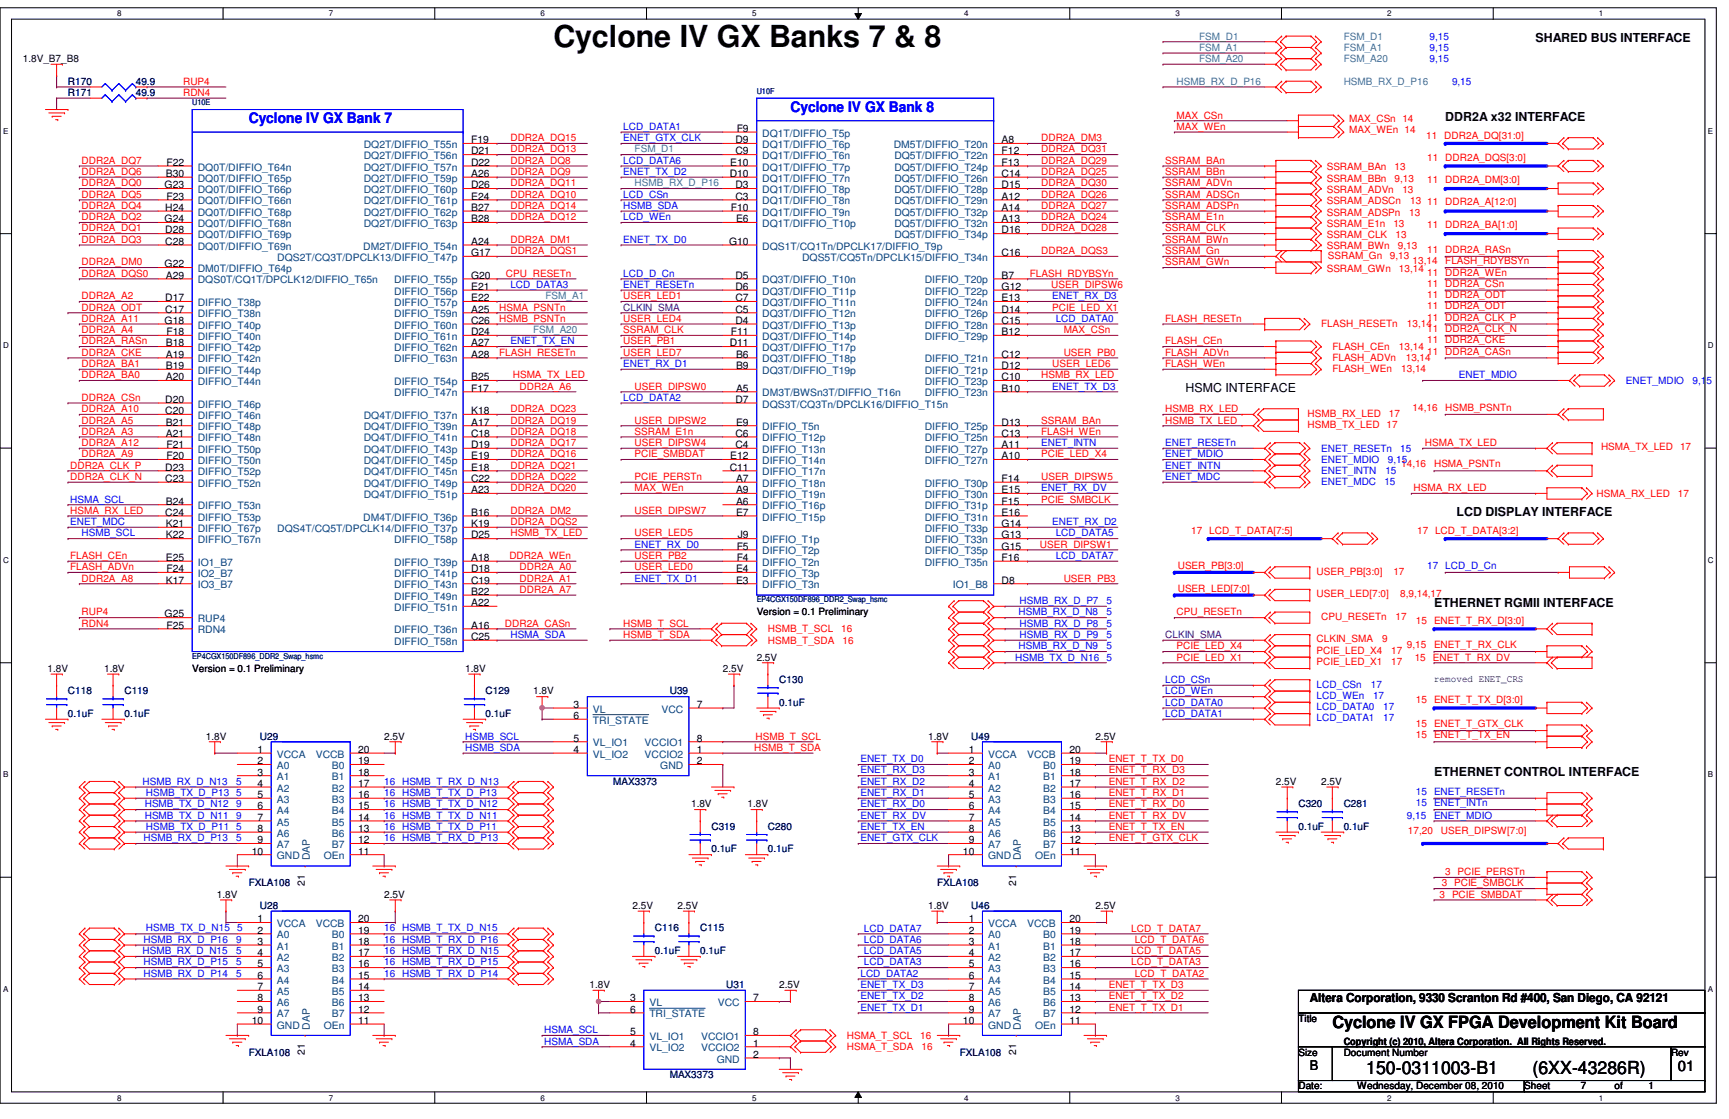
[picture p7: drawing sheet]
<svg xmlns="http://www.w3.org/2000/svg" width="432mm" height="279mm" viewBox="0 0 432 279" stroke-linecap="round" stroke-linejoin="round" font-family="sans-serif">
<defs><g id="words">
<text font-size="7.6" x="138.2" y="11.8">Cyclone IV GX Banks 7 &amp; 8</text>
<g font-size="4.5">
<text x="341.2" y="268.2">150-0311003-B1</text>
<text x="382.7" y="268.2">(6XX-43286R)</text>
</g>
<text font-size="4.2" x="332.7" y="256.8">Cyclone IV GX FPGA Development Kit Board</text>
<g font-size="3.6" fill="#00f">
<text x="197.4" y="27.9">Cyclone IV GX Bank 8</text>
<text x="62.1" y="30.7">Cyclone IV GX Bank 7</text>
</g>
<text font-size="3.6" x="419" y="267.4">01</text>
<text font-size="3.3" x="327.1" y="267.2">B</text>
<g font-size="3.1">
<text x="383.5" y="10.5">SHARED BUS INTERFACE</text>
<text x="360.9" y="30.2">DDR2A x32 INTERFACE</text>
<text x="296.1" y="97.8">HSMC INTERFACE</text>
<text x="363.8" y="128.9">LCD DISPLAY INTERFACE</text>
<text x="358.1" y="151.5">ETHERNET RGMII INTERFACE</text>
<text x="358.1" y="193.8">ETHERNET CONTROL INTERFACE</text>
<text x="327.1" y="250.1">Altera Corporation, 9330 Scranton Rd #400, San Diego, CA 92121</text>
</g>
<g font-size="2.5" fill="#408080">
<text x="299.5" y="9.9">FSM_D1</text>
<text x="335.6" y="9.9">FSM_D1</text>
<text x="299.5" y="12.7">FSM_A1</text>
<text x="299.5" y="15.5">FSM_A20</text>
<text x="335.6" y="12.7">FSM_A1</text>
<text x="335.6" y="15.5">FSM_A20</text>
<text x="293.8" y="21.2">HSMB_RX_D_P16</text>
<text x="335.6" y="21.1">HSMB_RX_D_P16</text>
<text x="158.5" y="38.1">FSM_D1</text>
<text x="158.5" y="46.5">HSMB_RX_D_P16</text>
<text x="136.2" y="74.7">FSM_A1</text>
<text x="133.1" y="83.2">FSM_A20</text>
</g>
<g font-size="2.5" fill="#00f">
<text x="357" y="9.9">9,15</text>
<text x="357" y="12.7">9,15</text>
<text x="357" y="15.5">9,15</text>
<text x="362.6" y="21.1">9,15</text>
<text x="155.7" y="32.4">LCD_DATA1</text>
<text x="155.7" y="35.3">ENET_GTX_CLK</text>
<text x="155.7" y="40.9">LCD_DATA6</text>
<text x="155.7" y="43.7">ENET_TX_D2</text>
<text x="155.7" y="52.2">HSMB_SDA</text>
<text x="155.7" y="49.4">LCD_CSn</text>
<text x="155.7" y="55">LCD_WEn</text>
<text x="155.7" y="60.6">ENET_TX_D0</text>
<text x="127.5" y="71.9">LCD_DATA3</text>
<text x="155.7" y="69.1">LCD_D_Cn</text>
<text x="155.7" y="71.9">ENET_RESETn</text>
<text x="262.8" y="74.7">ENET_RX_D3</text>
<text x="263.7" y="80.3">LCD_DATA0</text>
<text x="127.5" y="86">ENET_TX_EN</text>
<text x="155.7" y="91.7">ENET_RX_D1</text>
<text x="364.3" y="94.4">ENET_MDIO</text>
<text x="406.1" y="95.8">ENET_MDIO</text>
<text x="422.7" y="95.8">9,15</text>
<text x="155.7" y="100.1">LCD_DATA2</text>
<text x="262.8" y="97.3">ENET_TX_D3</text>
<text x="260" y="111.4">ENET_INTN</text>
<text x="291" y="111.4">ENET_RESETn</text>
<text x="329.9" y="112.8">ENET_RESETn</text>
<text x="349.7" y="112.8">15</text>
<text x="291" y="114.2">ENET_MDIO</text>
<text x="291" y="117">ENET_INTN</text>
<text x="291" y="119.8">ENET_MDC</text>
<text x="329.9" y="115.6">ENET_MDIO</text>
<text x="329.9" y="118.4">ENET_INTN</text>
<text x="346" y="118.4">15</text>
<text x="346.6" y="115.6">9,15</text>
<text x="17.5" y="125.5">HSMA_SCL</text>
<text x="260" y="122.6">ENET_RX_DV</text>
<text x="329.9" y="121.2">ENET_MDC</text>
<text x="345.7" y="121.2">15</text>
<text x="17.5" y="131.1">ENET_MDC</text>
<text x="262.8" y="131.1">ENET_RX_D2</text>
<text x="20.4" y="133.9">HSMB_SCL</text>
<text x="158.5" y="136.7">ENET_RX_D0</text>
<text x="263.7" y="133.9">LCD_DATA5</text>
<text x="263.7" y="139.6">LCD_DATA7</text>
<text x="356.4" y="142.1">17 LCD_D_Cn</text>
<text x="158.5" y="145.2">ENET_TX_D1</text>
<text x="254.4" y="153.6">HSMB_RX_D_N8</text>
<text x="254.6" y="150.8">HSMB_RX_D_P7</text>
<text x="276.4" y="150.8">5</text>
<text x="276.4" y="153.6">5</text>
<text x="127.5" y="159.3">HSMA_SDA</text>
<text x="254.6" y="156.5">HSMB_RX_D_P8</text>
<text x="254.6" y="159.3">HSMB_RX_D_P9</text>
<text x="276.4" y="156.5">5</text>
<text x="276.4" y="159.3">5</text>
<text x="253.5" y="164.9">HSMB_TX_D_N16</text>
<text x="254.4" y="162.1">HSMB_RX_D_N9</text>
<text x="276.4" y="162.1">5</text>
<text x="276.4" y="164.9">5</text>
<text x="291" y="170.6">LCD_CSn</text>
<text x="291" y="173.4">LCD_WEn</text>
<text x="328.8" y="171.7">LCD_CSn</text>
<text x="342.3" y="171.7">17</text>
<text x="291" y="179">LCD_DATA1</text>
<text x="291" y="176.2">LCD_DATA0</text>
<text x="328.8" y="174.5">LCD_WEn</text>
<text x="328.8" y="177.3">LCD_DATA0</text>
<text x="342.9" y="174.5">17</text>
<text x="345.4" y="177.3">17</text>
<text x="116.2" y="184.7">HSMB_SCL</text>
<text x="328.8" y="180.1">LCD_DATA1</text>
<text x="345.4" y="180.1">17</text>
<text x="116.2" y="187.5">HSMB_SDA</text>
<text x="214.9" y="190.3">ENET_TX_D0</text>
<text x="35.6" y="195.9">HSMB_RX_D_N13</text>
<text x="59" y="195.9">5</text>
<text x="95.9" y="195.9">16 HSMB_T_RX_D_N13</text>
<text x="214.9" y="196">ENET_RX_D2</text>
<text x="214.9" y="193.1">ENET_RX_D3</text>
<text x="36.2" y="201.5">HSMB_TX_D_N12</text>
<text x="36.4" y="198.8">HSMB_TX_D_P13 5</text>
<text x="59" y="201.5">9</text>
<text x="95.9" y="198.8">16 HSMB_T_TX_D_P13</text>
<text x="95.9" y="201.5">16 HSMB_T_TX_D_N12</text>
<text x="214.9" y="198.8">ENET_RX_D1</text>
<text x="214.9" y="201.6">ENET_RX_D0</text>
<text x="353.6" y="201.3">15 ENET_INTn</text>
<text x="353.6" y="198.5">15 ENET_RESETn</text>
<text x="36.2" y="204.4">HSMB_TX_D_N11</text>
<text x="36.4" y="207.2">HSMB_TX_D_P11 5</text>
<text x="59" y="204.4">9</text>
<text x="95.9" y="204.4">16 HSMB_T_TX_D_N11</text>
<text x="95.9" y="207.2">16 HSMB_T_TX_D_P11</text>
<text x="214.9" y="204.4">ENET_RX_DV</text>
<text x="214.9" y="207.2">ENET_TX_EN</text>
<text x="351.4" y="204.4">9,15</text>
<text x="358.1" y="204.4">ENET_MDIO</text>
<text x="35.9" y="210">HSMB_RX_D_P13</text>
<text x="59" y="210">5</text>
<text x="95.9" y="210">16 HSMB_T_RX_D_P13</text>
<text x="214.9" y="210.1">ENET_GTX_CLK</text>
<text x="36.4" y="232.6">HSMB_TX_D_N15</text>
<text x="59.3" y="232.6">5</text>
<text x="95.9" y="232.6">16 HSMB_T_TX_D_N15</text>
<text x="215.7" y="232.6">LCD_DATA7</text>
<text x="35.6" y="238.2">HSMB_RX_D_N15</text>
<text x="35.9" y="235.4">HSMB_RX_D_P16</text>
<text x="59" y="238.2">5</text>
<text x="59" y="235.4">9</text>
<text x="95.9" y="235.4">16 HSMB_T_RX_D_P16</text>
<text x="95.9" y="238.2">16 HSMB_T_RX_D_N15</text>
<text x="215.7" y="238.3">LCD_DATA5</text>
<text x="215.7" y="235.4">LCD_DATA6</text>
<text x="35.9" y="241">HSMB_RX_D_P15</text>
<text x="35.9" y="243.8">HSMB_RX_D_P14</text>
<text x="59" y="241">5</text>
<text x="59" y="243.8">5</text>
<text x="95.9" y="241">16 HSMB_T_RX_D_P15</text>
<text x="95.9" y="243.8">16 HSMB_T_RX_D_P14</text>
<text x="214.9" y="243.9">LCD_DATA2</text>
<text x="215.7" y="241">LCD_DATA3</text>
<text x="214.9" y="249.5">ENET_TX_D2</text>
<text x="214.9" y="246.7">ENET_TX_D3</text>
<text x="135.9" y="258">HSMA_SCL</text>
<text x="214.9" y="252.3">ENET_TX_D1</text>
<text x="135.9" y="260.8">HSMA_SDA</text>
</g>
<g font-size="2.5">
<text x="5.7" y="15.5">1.8V_B7_B8</text>
<text x="117.6" y="35.8">F19</text>
<text x="183.7" y="35.8">D9</text>
<text x="184" y="32.9">F9</text>
<text x="250.1" y="35.8">A8</text>
<text x="41.6" y="41.4">F22</text>
<text x="117.6" y="38.6">D21</text>
<text x="117.6" y="41.4">D22</text>
<text x="182.4" y="41.4">E10</text>
<text x="183.7" y="38.6">C9</text>
<text x="250.1" y="38.6">F12</text>
<text x="250.1" y="41.4">F13</text>
<text x="41.1" y="47">G23</text>
<text x="41.4" y="44.2">B30</text>
<text x="117.6" y="44.2">A26</text>
<text x="117.6" y="47">D26</text>
<text x="182.2" y="44.2">D10</text>
<text x="183.7" y="47">D3</text>
<text x="250.1" y="44.2">C14</text>
<text x="250.1" y="47">D15</text>
<text x="41.3" y="52.7">H24</text>
<text x="41.6" y="49.9">F23</text>
<text x="117.6" y="49.9">E24</text>
<text x="117.6" y="52.7">B27</text>
<text x="182.5" y="52.7">F10</text>
<text x="183.7" y="49.9">C3</text>
<text x="250.1" y="49.9">A12</text>
<text x="250.1" y="52.7">A14</text>
<text x="41.1" y="55.5">G24</text>
<text x="41.3" y="58.3">D28</text>
<text x="117.6" y="55.5">B28</text>
<text x="183.8" y="55.5">E6</text>
<text x="250.1" y="55.5">A13</text>
<text x="250.1" y="58.3">D16</text>
<text x="41.3" y="61.1">C28</text>
<text x="117.6" y="64">G17</text>
<text x="117.6" y="61.1">A24</text>
<text x="182.1" y="61.1">G10</text>
<text x="250.1" y="64">C16</text>
<text x="41.1" y="66.8">G22</text>
<text x="41.4" y="69.6">A29</text>
<text x="117.6" y="69.6">G20</text>
<text x="183.7" y="69.6">D5</text>
<text x="250.1" y="69.6">B7</text>
<text x="41.3" y="75.2">D17</text>
<text x="117.6" y="72.4">E21</text>
<text x="117.6" y="75.2">E22</text>
<text x="183.7" y="75.2">C7</text>
<text x="183.7" y="72.4">D6</text>
<text x="250.1" y="72.4">G12</text>
<text x="250.1" y="75.2">E13</text>
<text x="41.1" y="80.9">G18</text>
<text x="41.3" y="78.1">C17</text>
<text x="41.6" y="83.7">F18</text>
<text x="117.6" y="78.1">A25</text>
<text x="117.6" y="80.9">C26</text>
<text x="117.6" y="83.7">D24</text>
<text x="182.5" y="83.7">F11</text>
<text x="183.7" y="78.1">C5</text>
<text x="183.7" y="80.9">D4</text>
<text x="250.1" y="78.1">D14</text>
<text x="250.1" y="80.9">C15</text>
<text x="250.1" y="83.7">B12</text>
<text x="41.4" y="89.3">A19</text>
<text x="41.4" y="86.5">B18</text>
<text x="117.6" y="86.5">A27</text>
<text x="117.6" y="89.3">A28</text>
<text x="182.2" y="86.5">D11</text>
<text x="183.8" y="89.3">B6</text>
<text x="250.1" y="89.3">C12</text>
<text x="41.4" y="95">A20</text>
<text x="41.4" y="92.2">B19</text>
<text x="117.6" y="95">B25</text>
<text x="183.8" y="92.2">B9</text>
<text x="250.1" y="92.2">D12</text>
<text x="250.1" y="95">C10</text>
<text x="41.3" y="100.6">D20</text>
<text x="117.6" y="97.8">F17</text>
<text x="183.7" y="100.6">D7</text>
<text x="183.8" y="97.8">A5</text>
<text x="250.1" y="97.8">B10</text>
<text x="41.3" y="103.4">C20</text>
<text x="41.4" y="106.3">B21</text>
<text x="117.6" y="103.4">K18</text>
<text x="117.6" y="106.3">A17</text>
<text x="183.8" y="106.3">E9</text>
<text x="250.1" y="106.3">D13</text>
<text x="41.4" y="109.1">A21</text>
<text x="41.6" y="111.9">F21</text>
<text x="117.6" y="111.9">D19</text>
<text x="117.6" y="109.1">C18</text>
<text x="183.7" y="109.1">C6</text>
<text x="183.7" y="111.9">C4</text>
<text x="250.1" y="109.1">C13</text>
<text x="250.1" y="111.9">A11</text>
<text x="41.3" y="117.5">D23</text>
<text x="41.6" y="114.7">F20</text>
<text x="117.6" y="117.5">E18</text>
<text x="117.6" y="114.7">E19</text>
<text x="182.2" y="117.5">C11</text>
<text x="182.4" y="114.7">E12</text>
<text x="250.1" y="114.7">A10</text>
<text x="41.3" y="120.4">C23</text>
<text x="41.4" y="126">B24</text>
<text x="117.6" y="120.4">C22</text>
<text x="117.6" y="123.1">A23</text>
<text x="183.8" y="126">A6</text>
<text x="183.8" y="120.4">A7</text>
<text x="183.8" y="123.1">A9</text>
<text x="250.1" y="120.4">F14</text>
<text x="250.1" y="126">F15</text>
<text x="250.1" y="123.1">E15</text>
<text x="41.3" y="128.8">C24</text>
<text x="41.4" y="131.6">K21</text>
<text x="117.6" y="128.8">B16</text>
<text x="117.6" y="131.6">K19</text>
<text x="183.8" y="128.8">E7</text>
<text x="250.1" y="131.6">G14</text>
<text x="250.1" y="128.8">E16</text>
<text x="41.4" y="134.5">K22</text>
<text x="117.6" y="134.5">D25</text>
<text x="184" y="137.2">F5</text>
<text x="184.2" y="134.5">J9</text>
<text x="250.1" y="134.5">G13</text>
<text x="250.1" y="137.2">G15</text>
<text x="41.4" y="140.1">E25</text>
<text x="41.6" y="142.9">F24</text>
<text x="117.6" y="142.9">D18</text>
<text x="117.6" y="140.1">A18</text>
<text x="183.8" y="142.9">E4</text>
<text x="184" y="140.1">F4</text>
<text x="250.1" y="140.1">F16</text>
<text x="41.4" y="145.7">K17</text>
<text x="117.6" y="145.7">C19</text>
<text x="117.6" y="148.5">B22</text>
<text x="183.8" y="145.7">E3</text>
<text x="250.1" y="145.7">D8</text>
<text x="41.1" y="154.2">G25</text>
<text x="117.6" y="151.3">A22</text>
<text x="189" y="153.6">Version = 0.1 Preliminary</text>
<text x="41.6" y="157">F25</text>
<text x="117.6" y="157">A16</text>
<text x="117.6" y="159.8">C25</text>
<text x="11.9" y="167.7">1.8V</text>
<text x="26" y="167.7">1.8V</text>
<text x="48" y="167.7">Version = 0.1 Preliminary</text>
<text x="116.2" y="167.7">1.8V</text>
<text x="180.5" y="167.7">2.5V</text>
<text x="189" y="164.9">2.5V</text>
<text x="133.1" y="173.4">1.8V</text>
<text x="358.1" y="170.3">removed ENET_CRS</text>
<text x="143.3" y="176.7">3</text>
<text x="143.3" y="179.5">6</text>
<text x="174" y="176.7">7</text>
<text x="51.4" y="184.7">1.8V</text>
<text x="95.9" y="184.7">2.5V</text>
<text x="143.3" y="185.2">5</text>
<text x="174" y="185.2">8</text>
<text x="231.8" y="184.7">1.8V</text>
<text x="273.6" y="184.7">2.5V</text>
<text x="64.3" y="190.8">2</text>
<text x="64.3" y="188">1</text>
<text x="89.5" y="190.8">19</text>
<text x="89.5" y="188">20</text>
<text x="143.3" y="188">4</text>
<text x="174" y="188">1</text>
<text x="174" y="190.8">2</text>
<text x="241.9" y="190.8">2</text>
<text x="241.9" y="188">1</text>
<text x="267.1" y="190.8">19</text>
<text x="267.1" y="188">20</text>
<text x="64.3" y="193.6">3</text>
<text x="64.3" y="196.5">4</text>
<text x="89.5" y="196.5">17</text>
<text x="89.5" y="193.6">18</text>
<text x="241.9" y="193.6">3</text>
<text x="241.9" y="196.5">4</text>
<text x="267.1" y="196.5">17</text>
<text x="267.1" y="193.6">18</text>
<text x="318.6" y="195.9">2.5V</text>
<text x="329.9" y="195.9">2.5V</text>
<text x="64.3" y="199.3">5</text>
<text x="64.3" y="202.1">6</text>
<text x="89.5" y="202.1">15</text>
<text x="89.5" y="199.3">16</text>
<text x="172.6" y="201.5">1.8V</text>
<text x="186.7" y="201.5">1.8V</text>
<text x="241.9" y="199.3">5</text>
<text x="241.9" y="202.1">6</text>
<text x="267.1" y="202.1">15</text>
<text x="267.1" y="199.3">16</text>
<text x="64.3" y="204.9">7</text>
<text x="64.3" y="207.7">8</text>
<text x="89.5" y="204.9">14</text>
<text x="89.5" y="207.7">13</text>
<text x="241.9" y="204.9">7</text>
<text x="241.9" y="207.7">8</text>
<text x="267.1" y="204.9">14</text>
<text x="267.1" y="207.7">13</text>
<text x="62.9" y="213.4">10</text>
<text x="64.3" y="210.6">9</text>
<text x="89.5" y="210.6">12</text>
<text x="89.5" y="213.4">11</text>
<text x="240.5" y="213.4">10</text>
<text x="241.9" y="210.6">9</text>
<text x="267.1" y="210.6">12</text>
<text x="267.1" y="213.4">11</text>
<text x="76.2" y="221.1" transform="rotate(-90 76.2 221.1)">21</text>
<text x="253.7" y="221.1" transform="rotate(-90 253.7 221.1)">21</text>
<text x="54.2" y="224.1">1.8V</text>
<text x="95.9" y="224.1">2.5V</text>
<text x="157.9" y="226.9">2.5V</text>
<text x="169.2" y="226.9">2.5V</text>
<text x="231.8" y="226.9">1.8V</text>
<text x="273.6" y="226.9">2.5V</text>
<text x="64.3" y="233.1">2</text>
<text x="64.3" y="230.3">1</text>
<text x="89.5" y="233.1">19</text>
<text x="89.5" y="230.3">20</text>
<text x="241.9" y="233.1">2</text>
<text x="241.9" y="230.3">1</text>
<text x="267.1" y="233.1">19</text>
<text x="267.1" y="230.3">20</text>
<text x="64.3" y="235.9">3</text>
<text x="64.3" y="238.8">4</text>
<text x="89.5" y="238.8">17</text>
<text x="89.5" y="235.9">18</text>
<text x="241.9" y="235.9">3</text>
<text x="241.9" y="238.8">4</text>
<text x="267.1" y="238.8">17</text>
<text x="267.1" y="235.9">18</text>
<text x="64.3" y="241.6">5</text>
<text x="64.3" y="244.4">6</text>
<text x="89.5" y="244.4">15</text>
<text x="89.5" y="241.6">16</text>
<text x="241.9" y="241.6">5</text>
<text x="241.9" y="244.4">6</text>
<text x="267.1" y="244.4">15</text>
<text x="267.1" y="241.6">16</text>
<text x="64.3" y="247.2">7</text>
<text x="64.3" y="250">8</text>
<text x="89.5" y="247.2">14</text>
<text x="89.5" y="250">13</text>
<text x="147.2" y="246.7">1.8V</text>
<text x="157.4" y="250">3</text>
<text x="188.1" y="250">7</text>
<text x="194.6" y="246.7">2.5V</text>
<text x="241.9" y="247.2">7</text>
<text x="241.9" y="250">8</text>
<text x="267.1" y="247.2">14</text>
<text x="267.1" y="250">13</text>
<text x="62.9" y="255.7">10</text>
<text x="64.3" y="252.9">9</text>
<text x="89.5" y="252.9">12</text>
<text x="89.5" y="255.7">11</text>
<text x="157.4" y="252.9">6</text>
<text x="240.5" y="255.7">10</text>
<text x="241.9" y="252.9">9</text>
<text x="267.1" y="252.9">12</text>
<text x="267.1" y="255.7">11</text>
<text x="324.3" y="255.1">Title</text>
<text x="76.2" y="263.4" transform="rotate(-90 76.2 263.4)">21</text>
<text x="157.4" y="261.3">4</text>
<text x="157.4" y="258.5">5</text>
<text x="188.1" y="261.3">1</text>
<text x="188.1" y="258.5">8</text>
<text x="253.7" y="263.4" transform="rotate(-90 253.7 263.4)">21</text>
<text x="324.3" y="263.6">Size</text>
<text x="335.6" y="260.9">Copyright (c) 2010, Altera Corporation. All Rights Reserved.</text>
<text x="335.6" y="263.6">Document Number</text>
<text x="417.3" y="263.6">Rev</text>
<text x="188.1" y="264.1">2</text>
<text x="324.3" y="272">Date:</text>
<text x="339" y="272">Wednesday, December 08, 2010</text>
<text x="380.7" y="272">Sheet</text>
<text x="394.8" y="272">7</text>
<text x="403.2" y="272">of</text>
<text x="411.7" y="272">1</text>
</g>
<g font-size="2.5" fill="#000080">
<text x="17" y="24">R171</text>
<text x="17" y="21.1">R170</text>
<text x="33.9" y="24">49.9</text>
<text x="33.9" y="21.1">49.9</text>
<text x="17" y="173.4">C118</text>
<text x="31.1" y="173.4">C119</text>
<text x="121.3" y="173.4">C129</text>
<text x="167.3" y="173.4">U39</text>
<text x="194.6" y="170.6">C130</text>
<text x="17" y="179">0.1uF</text>
<text x="31.1" y="179">0.1uF</text>
<text x="121.3" y="179">0.1uF</text>
<text x="194.6" y="176.2">0.1uF</text>
<text x="64.9" y="184.7">U29</text>
<text x="242.5" y="184.7">U49</text>
<text x="153.2" y="195.9">MAX3373</text>
<text x="324.3" y="201.5">C320</text>
<text x="335.6" y="201.5">C281</text>
<text x="177.7" y="207.2">C319</text>
<text x="191.8" y="207.2">C280</text>
<text x="324.3" y="207.2">0.1uF</text>
<text x="335.6" y="207.2">0.1uF</text>
<text x="177.7" y="212.9">0.1uF</text>
<text x="191.8" y="212.9">0.1uF</text>
<text x="62.1" y="221.3">FXLA108</text>
<text x="234.1" y="221.3">FXLA108</text>
<text x="64.9" y="226.9">U28</text>
<text x="242.5" y="226.9">U46</text>
<text x="163.6" y="232.6">C116</text>
<text x="174.9" y="232.6">C115</text>
<text x="163.6" y="238.2">0.1uF</text>
<text x="174.9" y="238.2">0.1uF</text>
<text x="181.4" y="246.7">U31</text>
<text x="62.1" y="263.6">FXLA108</text>
<text x="239.7" y="263.6">FXLA108</text>
<text x="167.3" y="269.2">MAX3373</text>
</g>
<g font-size="2.5" fill="#f00">
<text x="45.7" y="24">RDN4</text>
<text x="45.7" y="21.2">RUP4</text>
<text x="293.8" y="29.6">MAX_CSn</text>
<text x="127.5" y="35.3">DDR2A_DQ15</text>
<text x="260" y="35.3">DDR2A_DM3</text>
<text x="293.8" y="32.4">MAX_WEn</text>
<text x="337" y="30.4">MAX_CSn 14</text>
<text x="337" y="33.2">MAX_WEn 14</text>
<text x="356.2" y="34.7">11 DDR2A_DQ[31:0]</text>
<text x="20.4" y="40.9">DDR2A_DQ7</text>
<text x="127.5" y="40.9">DDR2A_DQ8</text>
<text x="127.5" y="38.1">DDR2A_DQ13</text>
<text x="260" y="40.9">DDR2A_DQ29</text>
<text x="260" y="38.1">DDR2A_DQ31</text>
<text x="291" y="40.9">SSRAM_BAn</text>
<text x="356.4" y="40.3">11 DDR2A_DQS[3:0]</text>
<text x="20.4" y="46.5">DDR2A_DQ0</text>
<text x="20.4" y="43.7">DDR2A_DQ6</text>
<text x="127.5" y="43.7">DDR2A_DQ9</text>
<text x="127.5" y="46.5">DDR2A_DQ11</text>
<text x="260" y="43.7">DDR2A_DQ25</text>
<text x="260" y="46.5">DDR2A_DQ30</text>
<text x="291" y="46.5">SSRAM_ADVn</text>
<text x="291" y="43.7">SSRAM_BBn</text>
<text x="331.3" y="42.5">SSRAM_BAn</text>
<text x="331.3" y="45.4">SSRAM_BBn</text>
<text x="348.3" y="42.5">13</text>
<text x="348.3" y="45.4">9,13</text>
<text x="356.4" y="45.6">11 DDR2A_DM[3:0]</text>
<text x="20.4" y="52.2">DDR2A_DQ4</text>
<text x="20.4" y="49.4">DDR2A_DQ5</text>
<text x="127.5" y="49.4">DDR2A_DQ10</text>
<text x="127.5" y="52.2">DDR2A_DQ14</text>
<text x="260" y="49.4">DDR2A_DQ26</text>
<text x="260" y="52.2">DDR2A_DQ27</text>
<text x="291" y="49.4">SSRAM_ADSCn</text>
<text x="291" y="52.2">SSRAM_ADSPn</text>
<text x="331.3" y="48.2">SSRAM_ADVn</text>
<text x="331.3" y="51">SSRAM_ADSCn</text>
<text x="331.3" y="53.8">SSRAM_ADSPn</text>
<text x="350.2" y="48.2">13</text>
<text x="351.9" y="53.8">13</text>
<text x="352.2" y="51">13</text>
<text x="356.4" y="51.3">11 DDR2A_A[12:0]</text>
<text x="20.4" y="57.8">DDR2A_DQ1</text>
<text x="20.4" y="55">DDR2A_DQ2</text>
<text x="127.5" y="55">DDR2A_DQ12</text>
<text x="260" y="55">DDR2A_DQ24</text>
<text x="260" y="57.8">DDR2A_DQ28</text>
<text x="291" y="55">SSRAM_E1n</text>
<text x="291" y="57.8">SSRAM_CLK</text>
<text x="331.3" y="56.6">SSRAM_E1n</text>
<text x="331.3" y="59.5">SSRAM_CLK</text>
<text x="348" y="56.6">13</text>
<text x="348.5" y="59.5">13</text>
<text x="356.4" y="56.9">11 DDR2A_BA[1:0]</text>
<text x="20.4" y="60.6">DDR2A_DQ3</text>
<text x="127.5" y="63.5">DDR2A_DQS1</text>
<text x="127.5" y="60.6">DDR2A_DM1</text>
<text x="260" y="63.5">DDR2A_DQS3</text>
<text x="291" y="63.5">SSRAM_Gn</text>
<text x="291" y="60.6">SSRAM_BWn</text>
<text x="331.3" y="62.3">SSRAM_BWn</text>
<text x="331.6" y="64.6">SSRAM_Gn</text>
<text x="347.1" y="64.6">9,13</text>
<text x="349.1" y="62.3">9,13</text>
<text x="352.8" y="66">13,14</text>
<text x="356.4" y="63.1">11 DDR2A_RASn</text>
<text x="360.9" y="66">FLASH_RDYBSYn</text>
<text x="20.4" y="69.1">DDR2A_DQS0</text>
<text x="20.4" y="66.3">DDR2A_DM0</text>
<text x="126.4" y="69.1">CPU_RESETn</text>
<text x="257.2" y="69.1">FLASH_RDYBSYn</text>
<text x="262.6" y="71.9">USER_DIPSW6</text>
<text x="291" y="66.3">SSRAM_GWn</text>
<text x="331.3" y="67.9">SSRAM_GWn</text>
<text x="349.4" y="67.9">13,14</text>
<text x="356.4" y="68.8">11 DDR2A_WEn</text>
<text x="356.4" y="71.6">11 DDR2A_CSn</text>
<text x="20.4" y="77.6">DDR2A_ODT</text>
<text x="20.4" y="74.7">DDR2A_A2</text>
<text x="124.7" y="77.6">HSMA_PSNTn</text>
<text x="155.7" y="74.7">USER_LED1</text>
<text x="262.8" y="77.6">PCIE_LED_X1</text>
<text x="356.4" y="74.4">11 DDR2A_ODT</text>
<text x="356.4" y="77.2">11 DDR2A_ODT</text>
<text x="20.4" y="80.3">DDR2A_A11</text>
<text x="20.4" y="83.2">DDR2A_A4</text>
<text x="124.7" y="80.3">HSMB_PSNTn</text>
<text x="155.7" y="83.2">SSRAM_CLK</text>
<text x="155.7" y="80.3">USER_LED4</text>
<text x="265.6" y="83.2">MAX_CSn</text>
<text x="291" y="80.3">FLASH_RESETn</text>
<text x="329.9" y="81.7">FLASH_RESETn</text>
<text x="351.4" y="81.7">13,14</text>
<text x="356.4" y="80.1">11 DDR2A_CLK_P</text>
<text x="356.4" y="82.9">11 DDR2A_CLK_N</text>
<text x="20.4" y="88.8">DDR2A_CKE</text>
<text x="20.4" y="86">DDR2A_RASn</text>
<text x="124.7" y="88.8">FLASH_RESETn</text>
<text x="155.7" y="88.8">USER_LED7</text>
<text x="155.7" y="86">USER_PB1</text>
<text x="265.6" y="88.8">USER_PB0</text>
<text x="291" y="88.8">FLASH_ADVn</text>
<text x="291" y="86">FLASH_CEn</text>
<text x="332.7" y="87.4">FLASH_CEn</text>
<text x="349.4" y="87.4">13,14</text>
<text x="356.4" y="85.7">11 DDR2A_CKE</text>
<text x="356.4" y="88.5">11 DDR2A_CASn</text>
<text x="20.4" y="94.4">DDR2A_BA0</text>
<text x="20.4" y="91.7">DDR2A_BA1</text>
<text x="128.1" y="94.4">HSMA_TX_LED</text>
<text x="260" y="94.4">HSMB_RX_LED</text>
<text x="262.8" y="91.7">USER_LED6</text>
<text x="291" y="91.7">FLASH_WEn</text>
<text x="332.7" y="90.2">FLASH_ADVn</text>
<text x="332.7" y="93">FLASH_WEn</text>
<text x="349.9" y="93">13,14</text>
<text x="351.1" y="90.2">13,14</text>
<text x="20.4" y="100.1">DDR2A_CSn</text>
<text x="129.8" y="97.3">DDR2A_A6</text>
<text x="158.5" y="97.3">USER_DIPSW0</text>
<text x="20.4" y="102.9">DDR2A_A10</text>
<text x="20.4" y="105.7">DDR2A_A5</text>
<text x="127.5" y="105.7">DDR2A_DQ19</text>
<text x="127.5" y="102.9">DDR2A_DQ23</text>
<text x="158.5" y="105.7">USER_DIPSW2</text>
<text x="260" y="105.7">SSRAM_BAn</text>
<text x="291" y="102.9">HSMB_RX_LED</text>
<text x="291" y="105.7">HSMB_TX_LED</text>
<text x="326.6" y="104">HSMB_RX_LED</text>
<text x="326.6" y="106.8">HSMB_TX_LED 17</text>
<text x="346.8" y="104">17</text>
<text x="352.8" y="102.6">14,16</text>
<text x="360.9" y="102.6">HSMB_PSNTn</text>
<text x="20.4" y="108.5">DDR2A_A3</text>
<text x="20.4" y="111.4">DDR2A_A12</text>
<text x="127.5" y="111.4">DDR2A_DQ17</text>
<text x="127.5" y="108.5">DDR2A_DQ18</text>
<text x="158.5" y="111.4">USER_DIPSW4</text>
<text x="158.5" y="108.5">SSRAM_E1n</text>
<text x="260" y="108.5">FLASH_WEn</text>
<text x="355.9" y="111.4">HSMA_TX_LED</text>
<text x="399.8" y="112.5">HSMA_TX_LED 17</text>
<text x="17.5" y="117">DDR2A_CLK_P</text>
<text x="17.5" y="119.8">DDR2A_CLK_N</text>
<text x="20.4" y="114.2">DDR2A_A9</text>
<text x="127.5" y="114.2">DDR2A_DQ16</text>
<text x="127.5" y="117">DDR2A_DQ21</text>
<text x="127.5" y="119.8">DDR2A_DQ22</text>
<text x="158.5" y="114.2">PCIE_SMBDAT</text>
<text x="158.5" y="119.8">PCIE_PERSTn</text>
<text x="260" y="119.8">USER_DIPSW5</text>
<text x="260" y="114.2">PCIE_LED_X4</text>
<text x="349.9" y="116.7">14,16</text>
<text x="358.1" y="116.7">HSMA_PSNTn</text>
<text x="127.5" y="122.6">DDR2A_DQ20</text>
<text x="158.5" y="122.6">MAX_WEn</text>
<text x="260" y="125.5">PCIE_SMBCLK</text>
<text x="353" y="122.6">HSMA_RX_LED</text>
<text x="398.7" y="124">HSMA_RX_LED</text>
<text x="419" y="124">17</text>
<text x="17.5" y="128.3">HSMA_RX_LED</text>
<text x="127.5" y="128.3">DDR2A_DM2</text>
<text x="127.5" y="131.1">DDR2A_DQS2</text>
<text x="158.5" y="128.3">USER_DIPSW7</text>
<text x="127.5" y="133.9">HSMB_TX_LED</text>
<text x="158.5" y="133.9">USER_LED5</text>
<text x="259.7" y="136.7">USER_DIPSW1</text>
<text x="297.5" y="133.3">17 LCD_T_DATA[7:5]</text>
<text x="353.9" y="133.3">17 LCD_T_DATA[3:2]</text>
<text x="17.5" y="139.6">FLASH_CEn</text>
<text x="17.5" y="142.4">FLASH_ADVn</text>
<text x="127.2" y="139.6">DDR2A_WEn</text>
<text x="129.8" y="142.4">DDR2A_A0</text>
<text x="158.5" y="142.4">USER_LED0</text>
<text x="158.5" y="139.6">USER_PB2</text>
<text x="294.1" y="142.1">USER_PB[3:0]</text>
<text x="328.8" y="143.5">USER_PB[3:0]</text>
<text x="348" y="143.5">17</text>
<text x="20.4" y="145.2">DDR2A_A8</text>
<text x="129.8" y="148">DDR2A_A7</text>
<text x="129.8" y="145.2">DDR2A_A1</text>
<text x="265.6" y="145.2">USER_PB3</text>
<text x="294.1" y="147.7">USER_LED[7:0]</text>
<text x="328.8" y="149.1">USER_LED[7:0]</text>
<text x="349.7" y="149.1">8,9,14,17</text>
<text x="20.4" y="153.7">RUP4</text>
<text x="293.8" y="153.7">CPU_RESETn</text>
<text x="329.9" y="154.8">CPU_RESETn</text>
<text x="348.5" y="154.8">17</text>
<text x="353.6" y="155.9">15 ENET_T_RX_D[3:0]</text>
<text x="20.4" y="156.5">RDN4</text>
<text x="126.1" y="156.5">DDR2A_CASn</text>
<text x="155.7" y="156.5">HSMB_T_SCL</text>
<text x="155.7" y="159.3">HSMB_T_SDA</text>
<text x="191.8" y="160.7">HSMB_T_SDA</text>
<text x="191.8" y="157.9">HSMB_T_SCL</text>
<text x="210.1" y="157.9">16</text>
<text x="210.4" y="160.7">16</text>
<text x="328.8" y="160.4">CLKIN_SMA</text>
<text x="345.1" y="160.4">9</text>
<text x="351.4" y="161.8">9,15</text>
<text x="358.1" y="161.8">ENET_T_RX_CLK</text>
<text x="293.8" y="162.1">PCIE_LED_X4</text>
<text x="293.8" y="164.9">PCIE_LED_X1</text>
<text x="328.8" y="163.2">PCIE_LED_X4</text>
<text x="328.8" y="166">PCIE_LED_X1</text>
<text x="347.4" y="163.2">17</text>
<text x="347.4" y="166">17</text>
<text x="353.3" y="164.9">15 ENET_T_RX_DV</text>
<text x="353.6" y="175.6">15 ENET_T_TX_D[3:0]</text>
<text x="188.7" y="184.7">HSMB_T_SCL</text>
<text x="353.6" y="181.6">15 ENET_T_GTX_CLK</text>
<text x="353.6" y="184.4">15 ENET_T_TX_EN</text>
<text x="188.4" y="187.5">HSMB_T_SDA</text>
<text x="276.9" y="190.3">ENET_T_TX_D0</text>
<text x="276.9" y="193.1">ENET_T_RX_D3</text>
<text x="276.9" y="196">ENET_T_RX_D2</text>
<text x="276.9" y="201.6">ENET_T_RX_D0</text>
<text x="276.9" y="198.8">ENET_T_RX_D1</text>
<text x="276.9" y="207.2">ENET_T_TX_EN</text>
<text x="276.9" y="204.4">ENET_T_RX_DV</text>
<text x="351.6" y="208.3">17,20</text>
<text x="359.8" y="208.3">USER_DIPSW[7:0]</text>
<text x="276.9" y="210.1">ENET_T_GTX_CLK</text>
<text x="360.1" y="221.3">3 PCIE_SMBCLK</text>
<text x="360.9" y="218.5">3 PCIE_PERSTn</text>
<text x="359.5" y="224.1">3 PCIE_SMBDAT</text>
<text x="282.5" y="232.6">LCD_T_DATA7</text>
<text x="282.5" y="238.3">LCD_T_DATA5</text>
<text x="283.4" y="235.4">LCD_T_DATA6</text>
<text x="282.5" y="241">LCD_T_DATA3</text>
<text x="283.4" y="243.9">LCD_T_DATA2</text>
<text x="276.9" y="246.7">ENET_T_TX_D3</text>
<text x="276.9" y="249.5">ENET_T_TX_D2</text>
<text x="276.9" y="252.3">ENET_T_TX_D1</text>
<text x="211.5" y="262.2">HSMA_T_SDA</text>
<text x="211.5" y="259.4">HSMA_T_SCL</text>
<text x="229.8" y="259.4">16</text>
<text x="230.1" y="262.2">16</text>
</g>
<g font-size="2.5" fill="#004080">
<text x="190.4" y="34.1">DQ1T/DIFFIO_T5p</text>
<text x="90.8" y="37">DQ2T/DIFFIO_T55n</text>
<text x="90.8" y="39.8">DQ2T/DIFFIO_T56n</text>
<text x="190.4" y="39.8">DQ1T/DIFFIO_T6n</text>
<text x="190.4" y="37">DQ1T/DIFFIO_T6p</text>
<text x="223.2" y="37">DM5T/DIFFIO_T20n</text>
<text x="223.4" y="39.8">DQ5T/DIFFIO_T22n</text>
<text x="49.4" y="42.6">DQ0T/DIFFIO_T64n</text>
<text x="49.4" y="45.4">DQ0T/DIFFIO_T65p</text>
<text x="90.8" y="42.6">DQ2T/DIFFIO_T57n</text>
<text x="90.8" y="45.4">DQ2T/DIFFIO_T59p</text>
<text x="190.4" y="45.4">DQ1T/DIFFIO_T7n</text>
<text x="190.4" y="42.6">DQ1T/DIFFIO_T7p</text>
<text x="223.4" y="42.6">DQ5T/DIFFIO_T24p</text>
<text x="223.4" y="45.4">DQ5T/DIFFIO_T26n</text>
<text x="49.4" y="53.8">DQ0T/DIFFIO_T68p</text>
<text x="49.4" y="51.1">DQ0T/DIFFIO_T66n</text>
<text x="49.4" y="48.2">DQ0T/DIFFIO_T66p</text>
<text x="90.8" y="48.2">DQ2T/DIFFIO_T60p</text>
<text x="90.8" y="51.1">DQ2T/DIFFIO_T61p</text>
<text x="90.8" y="53.8">DQ2T/DIFFIO_T62p</text>
<text x="190.4" y="53.8">DQ1T/DIFFIO_T9n</text>
<text x="190.4" y="51.1">DQ1T/DIFFIO_T8n</text>
<text x="190.4" y="48.2">DQ1T/DIFFIO_T8p</text>
<text x="223.4" y="51.1">DQ5T/DIFFIO_T29n</text>
<text x="223.4" y="53.8">DQ5T/DIFFIO_T32p</text>
<text x="223.4" y="48.2">DQ5T/DIFFIO_T28p</text>
<text x="49.4" y="59.5">DQ0T/DIFFIO_T69p</text>
<text x="49.4" y="56.7">DQ0T/DIFFIO_T68n</text>
<text x="90.8" y="56.7">DQ2T/DIFFIO_T63p</text>
<text x="190.4" y="56.7">DQ1T/DIFFIO_T10p</text>
<text x="223.4" y="56.7">DQ5T/DIFFIO_T32n</text>
<text x="223.4" y="59.5">DQ5T/DIFFIO_T34p</text>
<text x="49.4" y="62.3">DQ0T/DIFFIO_T69n</text>
<text x="69.3" y="65.2">DQS2T/CQ3T/DPCLK13/DIFFIO_T47p</text>
<text x="90.7" y="62.3">DM2T/DIFFIO_T54n</text>
<text x="190.4" y="62.3">DQS1T/CQ1Tn/DPCLK17/DIFFIO_T9p</text>
<text x="200.3" y="65.2">DQS5T/CQ5Tn/DPCLK15/DIFFIO_T34n</text>
<text x="49.4" y="67.9">DM0T/DIFFIO_T64p</text>
<text x="49.4" y="70.8">DQS0T/CQ1T/DPCLK12/DIFFIO_T65n</text>
<text x="98.5" y="70.8">DIFFIO_T55p</text>
<text x="190.4" y="70.8">DQ3T/DIFFIO_T10n</text>
<text x="231" y="70.8">DIFFIO_T20p</text>
<text x="49.4" y="76.4">DIFFIO_T38p</text>
<text x="98.5" y="73.6">DIFFIO_T56p</text>
<text x="98.5" y="76.4">DIFFIO_T57p</text>
<text x="190.4" y="76.4">DQ3T/DIFFIO_T11n</text>
<text x="190.4" y="73.6">DQ3T/DIFFIO_T11p</text>
<text x="231" y="73.6">DIFFIO_T22p</text>
<text x="231" y="76.4">DIFFIO_T24n</text>
<text x="49.4" y="79.2">DIFFIO_T38n</text>
<text x="49.4" y="82">DIFFIO_T40p</text>
<text x="98.5" y="79.2">DIFFIO_T59n</text>
<text x="98.5" y="82">DIFFIO_T60n</text>
<text x="190.4" y="79.2">DQ3T/DIFFIO_T12n</text>
<text x="190.4" y="82">DQ3T/DIFFIO_T13p</text>
<text x="231" y="79.2">DIFFIO_T26p</text>
<text x="231" y="82">DIFFIO_T28n</text>
<text x="49.4" y="84.9">DIFFIO_T40n</text>
<text x="49.4" y="87.7">DIFFIO_T42p</text>
<text x="98.5" y="84.9">DIFFIO_T61n</text>
<text x="98.5" y="87.7">DIFFIO_T62n</text>
<text x="190.4" y="84.9">DQ3T/DIFFIO_T14p</text>
<text x="190.4" y="87.7">DQ3T/DIFFIO_T17p</text>
<text x="231" y="84.9">DIFFIO_T29p</text>
<text x="49.4" y="90.5">DIFFIO_T42n</text>
<text x="49.4" y="93.3">DIFFIO_T44p</text>
<text x="98.5" y="90.5">DIFFIO_T63n</text>
<text x="190.4" y="90.5">DQ3T/DIFFIO_T18p</text>
<text x="190.4" y="93.3">DQ3T/DIFFIO_T19p</text>
<text x="231" y="90.5">DIFFIO_T21n</text>
<text x="231" y="93.3">DIFFIO_T21p</text>
<text x="49.4" y="96.1">DIFFIO_T44n</text>
<text x="49.4" y="101.8">DIFFIO_T46p</text>
<text x="98.5" y="99">DIFFIO_T47n</text>
<text x="98.5" y="96.1">DIFFIO_T54p</text>
<text x="190.4" y="101.8">DQS3T/CQ3Tn/DPCLK16/DIFFIO_T15n</text>
<text x="190.4" y="99">DM3T/BWSn3T/DIFFIO_T16n</text>
<text x="231" y="99">DIFFIO_T23n</text>
<text x="231" y="96.1">DIFFIO_T23p</text>
<text x="49.4" y="104.6">DIFFIO_T46n</text>
<text x="49.4" y="107.4">DIFFIO_T48p</text>
<text x="90.8" y="104.6">DQ4T/DIFFIO_T37n</text>
<text x="90.8" y="107.4">DQ4T/DIFFIO_T39n</text>
<text x="190.4" y="107.4">DIFFIO_T5n</text>
<text x="231" y="107.4">DIFFIO_T25p</text>
<text x="49.4" y="110.2">DIFFIO_T48n</text>
<text x="49.4" y="113.1">DIFFIO_T50p</text>
<text x="90.8" y="113.1">DQ4T/DIFFIO_T43p</text>
<text x="90.8" y="110.2">DQ4T/DIFFIO_T41n</text>
<text x="190.4" y="110.2">DIFFIO_T12p</text>
<text x="190.4" y="113.1">DIFFIO_T13n</text>
<text x="231" y="110.2">DIFFIO_T25n</text>
<text x="231" y="113.1">DIFFIO_T27p</text>
<text x="49.4" y="118.7">DIFFIO_T52p</text>
<text x="49.4" y="115.9">DIFFIO_T50n</text>
<text x="90.8" y="118.7">DQ4T/DIFFIO_T45n</text>
<text x="90.8" y="115.9">DQ4T/DIFFIO_T45p</text>
<text x="190.4" y="115.9">DIFFIO_T14n</text>
<text x="190.4" y="118.7">DIFFIO_T17n</text>
<text x="231" y="115.9">DIFFIO_T27n</text>
<text x="49.4" y="121.5">DIFFIO_T52n</text>
<text x="90.8" y="121.5">DQ4T/DIFFIO_T49p</text>
<text x="90.8" y="124.3">DQ4T/DIFFIO_T51p</text>
<text x="190.4" y="121.5">DIFFIO_T18n</text>
<text x="190.4" y="124.3">DIFFIO_T19n</text>
<text x="231" y="121.5">DIFFIO_T30p</text>
<text x="231" y="124.3">DIFFIO_T30n</text>
<text x="49.4" y="127.2">DIFFIO_T53n</text>
<text x="49.4" y="130">DIFFIO_T53p</text>
<text x="90.7" y="130">DM4T/DIFFIO_T36p</text>
<text x="190.4" y="130">DIFFIO_T15p</text>
<text x="190.4" y="127.2">DIFFIO_T16p</text>
<text x="231" y="130">DIFFIO_T31n</text>
<text x="231" y="127.2">DIFFIO_T31p</text>
<text x="49.4" y="135.6">DIFFIO_T67n</text>
<text x="49.4" y="132.8">DIFFIO_T67p</text>
<text x="69.3" y="132.8">DQS4T/CQ5T/DPCLK14/DIFFIO_T37p</text>
<text x="98.5" y="135.6">DIFFIO_T58p</text>
<text x="190.4" y="135.6">DIFFIO_T1p</text>
<text x="231" y="132.8">DIFFIO_T33p</text>
<text x="231" y="135.6">DIFFIO_T33n</text>
<text x="49.4" y="141.3">IO1_B7</text>
<text x="98.5" y="141.3">DIFFIO_T39p</text>
<text x="190.4" y="141.3">DIFFIO_T2n</text>
<text x="190.4" y="138.4">DIFFIO_T2p</text>
<text x="231" y="141.3">DIFFIO_T35n</text>
<text x="231" y="138.4">DIFFIO_T35p</text>
<text x="49.4" y="144.1">IO2_B7</text>
<text x="49.4" y="146.9">IO3_B7</text>
<text x="98.5" y="144.1">DIFFIO_T41p</text>
<text x="98.5" y="146.9">DIFFIO_T43n</text>
<text x="98.5" y="149.7">DIFFIO_T49n</text>
<text x="190.4" y="146.9">DIFFIO_T3n</text>
<text x="190.4" y="144.1">DIFFIO_T3p</text>
<text x="238" y="146.9">IO1_B8</text>
<text x="49.4" y="155.4">RUP4</text>
<text x="98.5" y="152.5">DIFFIO_T51n</text>
<text x="49.4" y="158.2">RDN4</text>
<text x="98.5" y="158.2">DIFFIO_T36n</text>
<text x="98.5" y="161">DIFFIO_T58n</text>
<text x="148.1" y="177.9">VL</text>
<text x="165.2" y="177.9">VCC</text>
<text x="148.1" y="180.7">TRI_STATE</text>
<text x="69.1" y="189.2">VCCA</text>
<text x="78.9" y="189.2">VCCB</text>
<text x="148.1" y="189.2">VL_IO2</text>
<text x="148.1" y="186.4">VL_IO1</text>
<text x="161" y="189.2">VCCIO2</text>
<text x="161" y="186.4">VCCIO1</text>
<text x="246.8" y="189.2">VCCA</text>
<text x="256.5" y="189.2">VCCB</text>
<text x="69.1" y="192">A0</text>
<text x="69.1" y="194.8">A1</text>
<text x="69.1" y="197.7">A2</text>
<text x="82.9" y="197.7">B2</text>
<text x="82.9" y="194.8">B1</text>
<text x="82.9" y="192">B0</text>
<text x="164.9" y="192">GND</text>
<text x="246.8" y="192">A0</text>
<text x="246.8" y="194.8">A1</text>
<text x="246.8" y="197.7">A2</text>
<text x="260.5" y="197.7">B2</text>
<text x="260.5" y="194.8">B1</text>
<text x="260.5" y="192">B0</text>
<text x="69.1" y="200.4">A3</text>
<text x="69.1" y="203.3">A4</text>
<text x="82.9" y="203.3">B4</text>
<text x="82.9" y="200.4">B3</text>
<text x="246.8" y="200.4">A3</text>
<text x="246.8" y="203.3">A4</text>
<text x="260.5" y="203.3">B4</text>
<text x="260.5" y="200.4">B3</text>
<text x="69.1" y="206.1">A5</text>
<text x="69.1" y="208.9">A6</text>
<text x="82.9" y="206.1">B5</text>
<text x="82.9" y="208.9">B6</text>
<text x="246.8" y="206.1">A5</text>
<text x="246.8" y="208.9">A6</text>
<text x="260.5" y="206.1">B5</text>
<text x="260.5" y="208.9">B6</text>
<text x="69.1" y="211.8">A7</text>
<text x="69.1" y="214.5">GND</text>
<text x="77.4" y="214.8" transform="rotate(-90 77.4 214.8)">DAP</text>
<text x="80.9" y="214.5">OEn</text>
<text x="82.9" y="211.8">B7</text>
<text x="246.8" y="211.8">A7</text>
<text x="246.8" y="214.5">GND</text>
<text x="255" y="214.8" transform="rotate(-90 255 214.8)">DAP</text>
<text x="258.5" y="214.5">OEn</text>
<text x="260.5" y="211.8">B7</text>
<text x="69.1" y="231.5">VCCA</text>
<text x="78.9" y="231.5">VCCB</text>
<text x="246.8" y="231.5">VCCA</text>
<text x="256.5" y="231.5">VCCB</text>
<text x="69.1" y="234.3">A0</text>
<text x="69.1" y="237.1">A1</text>
<text x="69.1" y="239.9">A2</text>
<text x="82.9" y="239.9">B2</text>
<text x="82.9" y="237.1">B1</text>
<text x="82.9" y="234.3">B0</text>
<text x="246.8" y="234.3">A0</text>
<text x="246.8" y="237.1">A1</text>
<text x="246.8" y="239.9">A2</text>
<text x="260.5" y="239.9">B2</text>
<text x="260.5" y="237.1">B1</text>
<text x="260.5" y="234.3">B0</text>
<text x="69.1" y="242.7">A3</text>
<text x="69.1" y="245.6">A4</text>
<text x="82.9" y="245.6">B4</text>
<text x="82.9" y="242.7">B3</text>
<text x="246.8" y="242.7">A3</text>
<text x="246.8" y="245.6">A4</text>
<text x="260.5" y="245.6">B4</text>
<text x="260.5" y="242.7">B3</text>
<text x="69.1" y="248.4">A5</text>
<text x="69.1" y="251.2">A6</text>
<text x="82.9" y="248.4">B5</text>
<text x="82.9" y="251.2">B6</text>
<text x="162.2" y="251.2">VL</text>
<text x="179.3" y="251.2">VCC</text>
<text x="246.8" y="248.4">A5</text>
<text x="246.8" y="251.2">A6</text>
<text x="260.5" y="248.4">B5</text>
<text x="260.5" y="251.2">B6</text>
<text x="69.1" y="254">A7</text>
<text x="69.1" y="256.8">GND</text>
<text x="77.4" y="257.1" transform="rotate(-90 77.4 257.1)">DAP</text>
<text x="80.9" y="256.8">OEn</text>
<text x="82.9" y="254">B7</text>
<text x="162.2" y="254">TRI_STATE</text>
<text x="246.8" y="254">A7</text>
<text x="246.8" y="256.8">GND</text>
<text x="255" y="257.1" transform="rotate(-90 255 257.1)">DAP</text>
<text x="258.5" y="256.8">OEn</text>
<text x="260.5" y="254">B7</text>
<text x="162.2" y="262.5">VL_IO2</text>
<text x="162.2" y="259.7">VL_IO1</text>
<text x="175.1" y="262.5">VCCIO2</text>
<text x="175.1" y="259.7">VCCIO1</text>
<text x="179" y="265.3">GND</text>
</g>
<g font-size="2.5" fill="#400080">
<text x="155.7" y="77.6">CLKIN_SMA</text>
<text x="291" y="159.3">CLKIN_SMA</text>
</g>
<g font-size="2">
<text x="29.3" y="4.1">8</text>
<text x="82.1" y="4.1">7</text>
<text x="135" y="4.1">6</text>
<text x="187.9" y="4.1">5</text>
<text x="240.7" y="4.1">4</text>
<text x="293.6" y="4.1">3</text>
<text x="346.5" y="4.1">2</text>
<text x="399.3" y="4.1">1</text>
<text x=".8" y="33.4">E</text>
<text x="426.5" y="33.4">E</text>
<text x=".8" y="86.9">D</text>
<text x="426.5" y="86.9">D</text>
<text x=".8" y="140.5">C</text>
<text x="426.5" y="140.5">C</text>
<text x=".8" y="194.1">B</text>
<text x="426.5" y="194.1">B</text>
<text x=".8" y="247.6">A</text>
<text x="426.5" y="247.6">A</text>
<text x="29.3" y="274.8">8</text>
<text x="82.1" y="274.8">7</text>
<text x="135" y="274.8">6</text>
<text x="187.9" y="274.8">5</text>
<text x="240.7" y="274.8">4</text>
<text x="293.6" y="274.8">3</text>
<text x="346.5" y="274.8">2</text>
<text x="399.3" y="274.8">1</text>
</g>
<g font-size="2" fill="#000080">
<text x="189" y="23.5">U10F</text>
<text x="48" y="26.3">U10E</text>
<text x="189" y="150.4">EP4CGX150DF896_DDR2_Swap_hsmc</text>
<text x="48" y="164.5">EP4CGX150DF896_DDR2_Swap_hsmc</text>
</g>
</g></defs>
<path d="M0 1.9h428.6v273.6h-428.6zM2.9 4.8h422.9v267.8h-422.9z" fill="none" stroke="#000" stroke-width=".25"/>
<g fill="#fff">
<path d="M29.3 2.3h1.1v2.2h-1.1z"/>
<path d="M29.3 273h1.1v2.2h-1.1z"/>
</g>
<path d="M55.7 1.9v2.9M55.7 272.6v2.9" fill="none" stroke="#000" stroke-width=".25"/>
<g fill="#fff">
<path d="M82.1 2.3h1.1v2.2h-1.1z"/>
<path d="M82.1 273h1.1v2.2h-1.1z"/>
</g>
<path d="M108.6 1.9v2.9M108.6 272.6v2.9" fill="none" stroke="#000" stroke-width=".25"/>
<g fill="#fff">
<path d="M135 2.3h1.1v2.2h-1.1z"/>
<path d="M135 273h1.1v2.2h-1.1z"/>
</g>
<path d="M161.5 1.9v2.9M161.5 272.6v2.9" fill="none" stroke="#000" stroke-width=".25"/>
<g fill="#fff">
<path d="M187.9 2.3h1.1v2.2h-1.1z"/>
<path d="M187.9 273h1.1v2.2h-1.1z"/>
</g>
<path d="M213.5 3.4h1.6l-.8 1.4zM214.3 1.9v2.9M214.3 272.6l.8 1.4h-1.6zM214.3 272.6v2.9" fill="none" stroke="#000" stroke-width=".25"/>
<path d="M213.5 3.4h1.6l-.8 1.4zM214.3 272.6l.8 1.4h-1.6z" fill="#000"/>
<g fill="#fff">
<path d="M240.7 2.3h1.2v2.2h-1.2z"/>
<path d="M240.7 273h1.2v2.2h-1.2z"/>
</g>
<path d="M267.2 1.9v2.9M267.2 272.6v2.9" fill="none" stroke="#000" stroke-width=".25"/>
<g fill="#fff">
<path d="M293.6 2.3h1.1v2.2h-1.1z"/>
<path d="M293.6 273h1.1v2.2h-1.1z"/>
</g>
<path d="M320 1.9v2.9M320 272.6v2.9" fill="none" stroke="#000" stroke-width=".25"/>
<g fill="#fff">
<path d="M346.5 2.3h1.1v2.2h-1.1z"/>
<path d="M346.5 273h1.1v2.2h-1.1z"/>
</g>
<path d="M372.9 1.9v2.9M372.9 272.6v2.9" fill="none" stroke="#000" stroke-width=".25"/>
<g fill="#fff">
<path d="M399.3 2.3h1.1v2.2h-1.1z"/>
<path d="M399.3 273h1.1v2.2h-1.1z"/>
<path d="M.8 31.5h1.3v2.3h-1.3z"/>
<path d="M426.5 31.5h1.3v2.3h-1.3z"/>
<path d="M.8 85.1h1.4v2.2h-1.4z"/>
<path d="M426.5 85.1h1.4v2.2h-1.4z"/>
</g>
<path d="M0 58.3h2.9M425.8 58.3h2.8" fill="none" stroke="#000" stroke-width=".25"/>
<g fill="#fff">
<path d="M.8 138.6h1.4v2.3h-1.4z"/>
<path d="M426.5 138.6h1.4v2.3h-1.4z"/>
</g>
<path d="M0 111.9h2.9M425.8 111.9h2.8" fill="none" stroke="#000" stroke-width=".25"/>
<g fill="#fff">
<path d="M.8 192.2h1.3v2.3h-1.3z"/>
<path d="M426.5 192.2h1.3v2.3h-1.3z"/>
</g>
<path d="M0 165.5h2.9M425.8 165.5h2.8" fill="none" stroke="#000" stroke-width=".25"/>
<g fill="#fff">
<path d="M.8 245.8h1.3v2.2h-1.3z"/>
<path d="M426.5 245.8h1.3v2.2h-1.3z"/>
</g>
<path d="M0 219h2.9M425.8 219h2.8" fill="none" stroke="#000" stroke-width=".25"/>
<path d="M360.9 41.4h25.4" fill="none" stroke="#00f" stroke-width=".8"/>
<circle cx="360.9" cy="41.4" r=".4" fill="#00f"/>
<path d="M360.9 35.8h25.4" fill="none" stroke="#00f" stroke-width=".8"/>
<circle cx="360.9" cy="35.8" r=".4" fill="#00f"/>
<g fill="none" stroke="#800040" stroke-width=".25">
<path d="M360.9 64h.1M360.9 66.8h.1M360.9 69.6h.1M360.9 72.4h.1M360.9 75.3h.1M360.9 78.1h.1M360.9 64h25.4M360.9 66.8h25.4M360.9 69.6h25.4M360.9 72.4h25.4M360.9 75.3h25.4M360.9 78.1h25.4"/>
<path d="M360.9 80.9h.1M360.9 83.7h.1M360.9 80.9h25.4M360.9 83.7h25.4"/>
</g>
<path d="M360.9 58.3h25.4" fill="none" stroke="#00f" stroke-width=".8"/>
<circle cx="360.9" cy="58.3" r=".4" fill="#00f"/>
<path d="M360.9 52.7h25.4" fill="none" stroke="#00f" stroke-width=".8"/>
<circle cx="360.9" cy="52.7" r=".4" fill="#00f"/>
<path d="M360.9 47.1h25.4" fill="none" stroke="#00f" stroke-width=".8"/>
<circle cx="360.9" cy="47.1" r=".4" fill="#00f"/>
<g fill="none" stroke="#800040" stroke-width=".25">
<path d="M14.1 18.9h.1M14.1 18.9v2.8M14.1 21.7h.1M14.1 24.5h.1M14.1 21.7h8.5M14.1 24.5v2.8M14.1 24.5h8.5M36.7 24.5h.1M36.7 21.7h.1M36.7 21.7h19.7M36.7 24.5h19.7M360.9 86.5h.1"/>
<path d="M360.9 86.5h25.4M358.1 165.5h.1M358.1 165.5h25.4M358.1 205h.1M358.1 202.1h.1M358.1 205h25.4M358.1 202.1h25.4"/>
</g>
<path d="M358.1 176.8h25.4" fill="none" stroke="#00f" stroke-width=".8"/>
<circle cx="358.1" cy="176.8" r=".4" fill="#00f"/>
<path d="M358.1 157h25.4" fill="none" stroke="#00f" stroke-width=".8"/>
<circle cx="358.1" cy="157" r=".4" fill="#00f"/>
<path d="M358.1 162.7h.1M358.1 162.7h25.4M358.1 182.4h.1M358.1 185.2h.1M358.1 199.3h.1M358.1 182.4h25.4M358.1 185.2h25.4M358.1 199.3h25.4" fill="none" stroke="#800040" stroke-width=".25"/>
<path d="M355.3 210.6h31" fill="none" stroke="#00f" stroke-width=".8"/>
<circle cx="355.3" cy="210.6" r=".4" fill="#00f"/>
<path d="M360.9 134.5h25.4" fill="none" stroke="#00f" stroke-width=".8"/>
<circle cx="360.9" cy="134.5" r=".4" fill="#00f"/>
<g fill="none" stroke="#800040" stroke-width=".25">
<path d="M355.3 95h.1M355.3 95h33.8M360.9 89.4h.1M360.9 89.4h25.4M355.3 111.9h.1M355.3 111.9h28.2M358.1 117.6h.1M358.1 117.6h25.4M360.9 103.5h.1M360.9 103.5h25.4M352.5 123.2h.1M352.5 123.2h31"/>
<path d="M152.3 157h.1M152.3 159.9h.1M152.3 157h22.6M152.3 159.9h22.6M180.5 176.8h.1M183.3 171.1h.1M183.3 171.1v5.7h-2.8M115.7 188h.1M115.7 185.2h.1M115.7 188h22.5M115.7 185.2h22.5M180.5 190.9h.1"/>
<path d="M180.5 185.2h.1M180.5 188h.1M180.5 190.9v5.6M180.5 188h22.6M180.5 185.2h22.6M358.1 219.1h.1M358.1 219.1h25.4M358.1 221.9h.1M358.1 224.7h.1M358.1 221.9h25.4M358.1 224.7h25.4M135.4 258.5h.1"/>
<path d="M135.4 258.5h16.9M149.5 250.1h.1M149.5 250.1v2.8M135.4 261.4h.1M135.4 261.4h16.9"/>
</g>
<circle cx="149.5" cy="250.1" r=".56" fill="#f0f"/>
<circle cx="149.5" cy="250.1" r=".56" fill="none" stroke="#f0f" stroke-width=".25"/>
<path d="M135.4 176.8h.1M135.4 176.8v2.8M149.5 250.1h.1M149.5 252.9h.1M149.5 250.1h2.8M149.5 252.9h2.8M194.6 264.2h.1M194.6 264.2h2.8M197.4 264.2h.1M197.4 264.2v2.8" fill="none" stroke="#800040" stroke-width=".25"/>
<circle cx="135.4" cy="176.7" r=".56" fill="#f0f"/>
<circle cx="135.4" cy="176.7" r=".56" fill="none" stroke="#f0f" stroke-width=".25"/>
<g fill="none" stroke="#800040" stroke-width=".25">
<path d="M290.4 41.4h.1M290.4 47.1h.1M290.4 49.9h.1M290.4 52.7h.1M290.4 55.5h.1M290.4 58.3h.1M290.4 44.2h.1M290.4 41.4h25.4M290.4 47.1h25.4M290.4 49.9h25.4M290.4 52.7h25.4M290.4 55.5h25.4"/>
<path d="M290.4 58.3h25.4M290.4 44.2h25.4M290.4 64h.1M290.4 61.2h.1M290.4 66.8h.1M290.4 64h25.4M290.4 61.2h25.4M290.4 66.8h25.4M135.4 176.8h.1M135.4 179.6h.1M135.4 176.8h2.8M135.4 179.6h2.8"/>
</g>
<path d="M293.3 142.9h19.7" fill="none" stroke="#00f" stroke-width=".8"/>
<circle cx="293.3" cy="142.9" r=".4" fill="#00f"/>
<g fill="none" stroke="#800040" stroke-width=".25">
<path d="M290.4 80.9h.1M290.4 92.2h.1M290.4 89.4h.1M290.4 86.5h.1M290.4 80.9h22.6M290.4 92.2h25.4M290.4 89.4h25.4M290.4 86.5h25.4M290.4 103.5h.1M290.4 106.3h.1M290.4 103.5h19.8M290.4 106.3h19.8"/>
<path d="M194.6 250.1h.1M194.6 250.1h2.8"/>
</g>
<path d="M293.3 148.6h19.7" fill="none" stroke="#00f" stroke-width=".8"/>
<circle cx="293.3" cy="148.6" r=".4" fill="#00f"/>
<g fill="none" stroke="#800040" stroke-width=".25">
<path d="M293.3 30.1h.1M293.3 33h.1M293.3 30.1h28.2M293.3 33h28.2M290.4 111.9h.1M290.4 114.7h.1M290.4 117.6h.1M290.4 111.9h22.6M290.4 114.7h22.6M290.4 117.6h22.6M290.4 120.4h.1M290.4 120.4h22.6"/>
<path d="M290.4 159.9h.1M290.4 159.9h22.6M293.3 154.2h.1M293.3 154.2h19.7M360.9 142.9h.1M360.9 142.9h28.2"/>
</g>
<path d="M301.8 134.5h28.1" fill="none" stroke="#00f" stroke-width=".8"/>
<circle cx="301.8" cy="134.5" r=".4" fill="#00f"/>
<g fill="none" stroke="#800040" stroke-width=".25">
<path d="M290.4 10.4h.1M290.4 13.3h.1M290.4 16h.1M290.4 10.4h25.4M290.4 13.3h25.4M290.4 16h25.4M124.1 38.6h.1M124.1 35.8h.1M124.1 38.6h22.6M124.1 35.8h22.6M155.1 33h.1M155.1 35.8h.1"/>
<path d="M155.1 38.6h.1M155.1 38.6h25.4M155.1 35.8h25.4M155.1 33h25.4M256.6 38.6h.1M256.6 35.8h.1M256.6 38.6h22.6M256.6 35.8h19.8M290.4 21.7h.1M290.4 21.7h25.4M19.8 47.1h.1M19.8 58.3h.1"/>
<path d="M19.8 55.5h.1M19.8 52.7h.1M19.8 49.9h.1M19.8 44.2h.1M19.8 41.4h.1M19.8 41.4h19.7M19.8 44.2h19.7M19.8 49.9h19.7M19.8 47.1h19.7M19.8 55.5h19.7M19.8 52.7h19.7M19.8 58.3h19.7"/>
<path d="M124.1 41.4h.1M124.1 44.2h.1M124.1 49.9h.1M124.1 47.1h.1M124.1 55.5h.1M124.1 52.7h.1M124.1 41.4h22.6M124.1 44.2h22.6M124.1 49.9h22.6M124.1 47.1h22.6M124.1 55.5h22.6M124.1 52.7h22.6"/>
<path d="M155.1 52.7h.1M155.1 41.4h.1M155.1 44.2h.1M155.1 49.9h.1M155.1 55.5h.1M155.1 47.1h.1M155.1 41.4h25.4M155.1 44.2h25.4M155.1 49.9h25.4M155.1 47.1h25.4M155.1 55.5h25.4M155.1 52.7h25.4"/>
<path d="M256.6 55.5h.1M256.6 49.9h.1M256.6 52.7h.1M256.6 58.3h.1M256.6 41.4h.1M256.6 44.2h.1M256.6 47.1h.1M256.6 41.4h22.6M256.6 44.2h22.6M256.6 49.9h22.6M256.6 47.1h22.6M256.6 55.5h22.6"/>
<path d="M256.6 52.7h22.6M256.6 58.3h22.6M17 78.1h.1M17 78.1h22.5M19.8 61.2h.1M19.8 69.6h.1M19.8 75.3h.1M19.8 66.8h.1M19.8 61.2h19.7M19.8 69.6h19.7M19.8 75.3h19.7M19.8 66.8h19.7"/>
<path d="M124.1 72.4h.1M124.1 64h.1M124.1 61.2h.1M124.1 78.1h.1M124.1 69.6h.1M124.1 75.3h.1M124.1 72.4h22.6M124.1 64h22.6M124.1 61.2h22.6M124.1 78.1h22.6M124.1 69.6h19.7M124.1 75.3h22.6"/>
<path d="M155.1 69.6h.1M155.1 72.4h.1M155.1 78.1h.1M155.1 61.2h.1M155.1 75.3h.1M155.1 72.4h25.4M155.1 61.2h25.4M155.1 78.1h25.4M155.1 69.6h25.4M155.1 75.3h25.4M256.6 69.6h.1M256.6 78.1h.1"/>
<path d="M256.6 75.3h.1M256.6 72.4h.1M256.6 64h.1M256.6 72.4h22.6M256.6 64h22.6M256.6 78.1h22.6M256.6 69.6h22.6M256.6 75.3h22.6M17 89.4h.1M17 89.4h22.5M19.8 80.9h.1M19.8 83.7h.1"/>
<path d="M19.8 86.5h.1M19.8 95h.1M19.8 92.2h.1M19.8 80.9h19.7M19.8 86.5h19.7M19.8 95h19.7M19.8 83.7h19.7M19.8 92.2h19.7M124.1 80.9h.1M124.1 86.5h.1M124.1 89.4h.1M124.1 95h.1"/>
<path d="M124.1 97.8h.1M124.1 83.7h.1M124.1 80.9h22.6M124.1 86.5h22.6M124.1 89.4h22.6M124.1 95h22.6M124.1 83.7h22.6M124.1 97.8h19.7M155.1 83.7h.1M155.1 97.8h.1M155.1 89.4h.1M155.1 92.2h.1"/>
<path d="M155.1 80.9h.1M155.1 86.5h.1M155.1 80.9h25.4M155.1 86.5h25.4M155.1 89.4h25.4M155.1 83.7h25.4M155.1 97.8h25.4M155.1 92.2h25.4M256.6 83.7h.1M256.6 97.8h.1M256.6 89.4h.1M256.6 95h.1"/>
<path d="M256.6 80.9h.1M256.6 92.2h.1M256.6 80.9h22.6M256.6 89.4h22.6M256.6 95h22.6M256.6 83.7h22.6M256.6 97.8h22.6M256.6 92.2h22.6M17 100.6h.1M17 117.6h.1M17 117.6h22.5M17 100.6h22.5"/>
<path d="M19.8 114.7h.1M19.8 103.5h.1M19.8 109.1h.1M19.8 106.3h.1M19.8 111.9h.1M19.8 114.7h19.7M19.8 111.9h19.7M19.8 109.1h19.7M19.8 106.3h19.7M19.8 103.5h19.7M124.1 114.7h.1M124.1 111.9h.1"/>
<path d="M124.1 109.1h.1M124.1 106.3h.1M124.1 117.6h.1M124.1 103.5h.1M124.1 114.7h22.6M124.1 111.9h22.6M124.1 109.1h22.6M124.1 106.3h22.6M124.1 117.6h22.6M124.1 103.5h22.6M155.1 111.9h.1M155.1 114.7h.1"/>
<path d="M155.1 106.3h.1M155.1 100.6h.1M155.1 109.1h.1M155.1 114.7h25.4M155.1 111.9h25.4M155.1 109.1h25.4M155.1 106.3h25.4M155.1 100.6h25.4M256.6 111.9h.1M256.6 106.3h.1M256.6 114.7h.1M256.6 109.1h.1"/>
<path d="M256.6 114.7h22.6M256.6 111.9h22.6M256.6 109.1h22.6M256.6 106.3h22.6M17 128.8h.1M17 134.5h.1M17 120.4h.1M17 131.7h.1M17 126h.1M17 134.5h22.5M17 128.8h22.5M17 120.4h22.5"/>
<path d="M17 131.7h22.5M17 126h22.5M124.1 134.5h.1M124.1 128.8h.1M124.1 123.2h.1M124.1 120.4h.1M124.1 131.7h.1M124.1 134.5h22.6M124.1 128.8h22.6M124.1 123.2h22.6M124.1 120.4h22.6M124.1 131.7h22.6"/>
<path d="M155.1 134.5h.1M155.1 123.2h.1M155.1 128.8h.1M155.1 137.3h.1M155.1 120.4h.1M155.1 134.5h25.4M155.1 128.8h25.4M155.1 123.2h25.4M155.1 120.4h25.4M155.1 137.3h25.4M256.6 123.2h.1M256.6 126h.1"/>
<path d="M256.6 134.5h.1M256.6 131.7h.1M256.6 120.4h.1M256.6 137.3h.1M256.6 134.5h22.6M256.6 123.2h22.6M256.6 120.4h22.6M256.6 131.7h22.6M256.6 126h22.6M256.6 137.3h22.6M17 140.1h.1M17 142.9h.1"/>
<path d="M17 142.9h22.5M17 140.1h22.5M19.8 157h.1M19.8 154.2h.1M19.8 145.8h.1M19.8 157h19.7M19.8 154.2h19.7M19.8 145.8h19.7M124.1 159.9h.1M124.1 148.6h.1M124.1 142.9h.1M124.1 157h.1"/>
<path d="M124.1 145.8h.1M124.1 140.1h.1M124.1 159.9h22.6M124.1 148.6h19.7M124.1 142.9h19.7M124.1 157h19.7M124.1 140.1h19.7M124.1 145.8h19.7M155.1 142.9h.1M155.1 140.1h.1M155.1 145.8h.1M155.1 142.9h25.4"/>
<path d="M155.1 140.1h25.4M155.1 145.8h25.4M251 159.9h.1M251 154.2h.1M251 151.4h.1M251 157h.1M251 159.9h25.4M251 157h25.4M251 154.2h25.4M251 151.4h25.4M256.6 145.8h.1M256.6 140.1h.1"/>
<path d="M256.6 140.1h22.6M256.6 145.8h22.6M251 162.7h.1M251 165.5h.1M251 162.7h25.4M251 165.5h25.4M290.4 162.7h.1M290.4 165.5h.1M290.4 179.6h.1M290.4 171.1h.1M290.4 173.9h.1M290.4 176.8h.1"/>
<path d="M290.4 162.7h22.6M290.4 165.5h22.6M290.4 179.6h22.6M290.4 171.1h22.6M290.4 173.9h22.6M290.4 176.8h22.6M33.9 199.3h.1M33.9 196.5h.1M33.9 196.5h25.4M33.9 199.3h25.4M53.6 188h.1M53.6 188h5.7"/>
<path d="M95.9 196.5h.1M95.9 199.3h.1M95.9 196.5h28.2M95.9 199.3h28.2M95.9 188h2.8M98.7 188h.1M214.3 199.3h.1M214.3 190.9h.1M214.3 196.5h.1M214.3 193.7h.1M214.3 196.5h22.6M214.3 199.3h22.6"/>
<path d="M214.3 190.9h22.6M214.3 193.7h22.6M234.1 188h.1M234.1 188h2.8M273.6 190.9h.1M273.6 199.3h.1M273.6 193.7h.1M273.6 196.5h.1M273.6 196.5h28.2M273.6 199.3h28.2M273.6 188h2.8M273.6 190.9h28.2"/>
<path d="M273.6 193.7h28.2M276.4 188h.1M33.9 202.1h.1M33.9 210.6h.1M33.9 207.8h.1M33.9 205h.1M33.9 202.1h25.4M33.9 205h25.4M33.9 207.8h25.4M33.9 210.6h25.4M59.3 216.2h.1M59.3 213.4v2.8"/>
<path d="M95.9 202.1h.1M95.9 205h.1M95.9 207.8h.1M95.9 210.6h.1M95.9 216.2h.1M95.9 202.1h28.2M95.9 205h28.2M95.9 207.8h28.2M95.9 210.6h28.2M95.9 213.4v2.8M214.3 205h.1M214.3 207.8h.1"/>
<path d="M214.3 210.6h.1M214.3 202.1h.1M214.3 202.1h22.6M214.3 205h22.6M214.3 207.8h22.6M214.3 210.6h22.6M236.9 216.2h.1M236.9 213.4v2.8M273.6 216.2h.1M273.6 207.8h.1M273.6 205h.1M273.6 210.6h.1"/>
<path d="M273.6 202.1h.1M273.6 202.1h28.2M273.6 205h28.2M273.6 207.8h28.2M273.6 210.6h28.2M273.6 213.4v2.8M33.9 233.2h.1M33.9 238.8h.1M33.9 236h.1M33.9 233.2h25.4M33.9 238.8h25.4M33.9 236h25.4"/>
<path d="M56.4 227.5h.1M56.4 230.3h.1M56.4 227.5v2.8M56.4 230.3h2.9M95.9 233.2h.1M95.9 236h.1M95.9 238.8h.1M95.9 233.2h28.2M95.9 238.8h28.2M95.9 236h28.2M95.9 230.3h2.8M98.7 227.5h.1"/>
<path d="M98.7 230.3h.1M98.7 227.5v2.8M214.3 238.8h.1M214.3 236h.1M214.3 233.2h.1M214.3 233.2h22.6M214.3 238.8h22.6M214.3 236h22.6M234.1 230.3h.1M234.1 230.3h2.8M273.6 238.8h.1M273.6 233.2h.1"/>
<path d="M273.6 236h.1M273.6 233.2h28.2M273.6 238.8h28.2M273.6 236h28.2M273.6 230.3h2.8M276.4 230.3h.1M33.9 244.4h.1M33.9 241.6h.1M33.9 244.4h25.4M33.9 241.6h25.4M59.3 258.5h.1M59.3 255.7v2.8"/>
<path d="M95.9 241.6h.1M95.9 244.4h.1M95.9 258.5h.1M95.9 244.4h28.2M95.9 241.6h28.2M95.9 255.7v2.8M214.3 241.6h.1M214.3 244.4h.1M214.3 250.1h.1M214.3 252.9h.1M214.3 247.3h.1M214.3 244.4h22.6"/>
<path d="M214.3 241.6h22.6M214.3 250.1h22.6M214.3 252.9h22.6M214.3 247.3h22.6M236.9 258.5h.1M236.9 255.7v2.8M273.6 258.5h.1M273.6 241.6h.1M273.6 244.4h.1M273.6 247.3h.1M273.6 252.9h.1M273.6 250.1h.1"/>
<path d="M273.6 244.4h28.2M273.6 241.6h28.2M273.6 255.7v2.8M273.6 250.1h28.2M273.6 252.9h28.2M273.6 247.3h28.2"/>
</g>
<g fill="none" stroke="#f00" stroke-width=".25">
<path d="M12.7 16h2.9M14.1 18.9h.1M14.1 16v2.9M15.6 16h.1M315.8 16h2.8M315.8 10.4h2.8M315.8 13.3h2.8M318.6 10.4h.1M318.6 13.3h.1M318.6 16h.1M318.6 10.4l1.5 1.5M318.6 13.3l1.5 1.3"/>
<path d="M318.6 16l1.5 1.5M319.8 10.4h.1M319.8 13.3h.1M319.8 16h.1M319.8 10.4l1.4 1.5M319.8 13.3l1.4 1.3M319.8 16l1.4 1.5M320.1 9h.1M320.1 11.9h.1M320.1 14.6h.1M320.1 9l-1.5 1.4M320.1 11.9l-1.5 1.4"/>
<path d="M320.1 14.6l-1.5 1.4M321.2 9h.1M321.2 11.9h.1M321.2 14.6h.1M321.2 17.5h.1M321.2 9l-1.4 1.4M321.2 9h6.2M321.2 11.9h6.2M321.2 14.6h6.2M321.2 11.9l-1.4 1.4M321.2 14.6l-1.4 1.4M327.4 9h.1"/>
<path d="M327.4 11.9h.1M327.4 14.6h.1M327.4 9l1.4 1.4M327.4 11.9l1.4 1.4M327.4 14.6l1.4 1.4M328.5 9h.1M328.5 11.9h.1M328.5 14.6h.1M328.5 9l1.4 1.4M328.5 11.9l1.4 1.4M328.5 14.6l1.4 1.4M328.8 10.4h.1"/>
<path d="M328.8 13.3h.1M328.8 16h.1M328.8 10.4l-1.4 1.5M328.8 13.3l-1.4 1.3M328.8 16l-1.4 1.5h-6.2M329.9 10.4h.1M329.9 13.3h.1M329.9 16h.1M329.9 16l-1.4 1.5M329.9 10.4l-1.4 1.5M329.9 13.3l-1.4 1.3M11.3 27.3h5.7"/>
<path d="M12.2 28.2h3.9M13 29h.1M13 29h2.3M13.9 29.9h.5M14.4 29.9h.1M16.1 28.2h.1M17 27.3h.1M22.6 21.7h2.8M22.6 24.5h2.8M33.9 21.7h2.8M33.9 24.5h2.8M115.7 35.8h8.4"/>
<path d="M115.7 38.6h8.4M180.5 35.8h8.5M180.5 33h8.5M180.5 38.6h8.5M248.2 35.8h8.4M248.2 38.6h8.4M315.8 21.7h2.8M318.6 21.7h.1M318.6 21.7l1.5 1.4M319.8 21.7h.1M319.8 21.7l1.4 1.4M320.1 20.3h.1"/>
<path d="M320.1 20.3l-1.5 1.4M321.2 20.3h.1M321.2 23.1h.1M321.2 20.3h6.2M321.2 20.3l-1.4 1.4M321.5 30.1h2.8M321.5 33h2.8M324.3 28.7h.1M324.3 31.6h.1M324.3 30.1h.1M324.3 34.4h.1M324.3 33h.1"/>
<path d="M324.3 28.7v5.7M324.3 28.7h8.7M324.3 31.6h8.7M327.4 20.3h.1M327.4 20.3l1.4 1.4M328.5 20.3h.1M328.5 20.3l1.4 1.4M328.8 21.7h.1M328.8 21.7l-1.4 1.4h-6.2M329.9 21.7h.1M329.9 21.7l-1.4 1.4M333 28.7h.1"/>
<path d="M333 31.6h.1M333 28.7l1.4 1.4M333 31.6l1.4 1.4M334.2 28.7h.1M334.2 31.6h.1M334.2 28.7l1.4 1.4M334.2 31.6l1.4 1.4M334.4 30.1h.1M334.4 33h.1M334.4 33l-1.4 1.4h-8.7M334.4 30.1l-1.4 1.5M335.6 30.1h.1"/>
<path d="M335.6 33h.1M335.6 30.1l-1.4 1.5M335.6 33l-1.4 1.4M386.3 35.8h2.8M389.1 35.8h.1M389.1 35.8l1.5 1.4M390.3 35.8h.1M390.3 35.8l1.4 1.4M390.6 34.4h.1M390.6 34.4l-1.5 1.4M391.7 34.4h.1M391.7 37.2h.1"/>
<path d="M391.7 34.4h6.2M391.7 34.4l-1.4 1.4M397.9 34.4h.1M397.9 34.4l1.4 1.4M399 34.4h.1M399 34.4l1.4 1.4M399.3 35.8h.1M399.3 35.8l-1.4 1.4h-6.2M400.4 35.8h.1M400.4 35.8l-1.4 1.4M39.5 41.4h8.5M39.5 58.3h8.5"/>
<path d="M39.5 52.7h8.5M39.5 47.1h8.5M39.5 55.5h8.5M39.5 44.2h8.5M39.5 49.9h8.5M115.7 41.4h8.4M115.7 52.7h8.4M115.7 47.1h8.4M115.7 55.5h8.4M115.7 44.2h8.4M115.7 49.9h8.4M180.5 41.4h8.5"/>
<path d="M180.5 52.7h8.5M180.5 47.1h8.5M180.5 55.5h8.5M180.5 44.2h8.5M180.5 49.9h8.5M248.2 41.4h8.4M248.2 58.3h8.4M248.2 52.7h8.4M248.2 47.1h8.4M248.2 55.5h8.4M248.2 44.2h8.4M248.2 49.9h8.4"/>
<path d="M315.8 55.5h.1M315.8 58.3h.1M315.8 41.4h.1M315.8 47.1h.1M315.8 44.2h.1M315.8 49.9h.1M315.8 52.7h.1M315.8 41.4h2.8M315.8 58.3h2.8M315.8 52.7h2.8M315.8 47.1h2.8M315.8 55.5h2.8"/>
<path d="M315.8 44.2h2.8M315.8 49.9h2.8M318.6 54.1h.1M318.6 56.9h.1M318.6 40h.1M318.6 45.7h.1M318.6 42.8h.1M318.6 48.5h.1M318.6 51.3h.1M318.6 59.8h.1M318.6 40h8.8M318.6 42.8h8.8"/>
<path d="M318.6 40v22.6h11.3M318.6 56.9h8.8M318.6 59.8h8.8M318.6 51.3h8.8M318.6 54.1h8.8M318.6 45.7h8.8M318.6 48.5h8.8M327.4 54.1h.1M327.4 56.9h.1M327.4 59.8h.1M327.4 40h.1M327.4 42.8h.1"/>
<path d="M327.4 45.7h.1M327.4 48.5h.1M327.4 51.3h.1M327.4 54.1l1.4 1.4M327.4 56.9l1.4 1.4M327.4 40l1.4 1.4M327.4 45.7l1.4 1.4M327.4 42.8l1.4 1.4M327.4 48.5l1.4 1.4M327.4 51.3l1.4 1.4M327.4 59.8l1.4 1.4M328.5 54.1h.1"/>
<path d="M328.5 56.9h.1M328.5 40h.1M328.5 45.7h.1M328.5 42.8h.1M328.5 48.5h.1M328.5 51.3h.1M328.5 59.8h.1M328.5 54.1l1.4 1.4M328.5 56.9l1.4 1.4M328.5 40l1.4 1.4M328.5 45.7l1.4 1.4M328.5 42.8l1.4 1.4"/>
<path d="M328.5 48.5l1.4 1.4M328.5 51.3l1.4 1.4M328.5 59.8l1.4 1.4M328.8 55.5h.1M328.8 58.3h.1M328.8 41.4h.1M328.8 47.1h.1M328.8 44.2h.1M328.8 49.9h.1M328.8 52.7h.1M328.8 55.5l-1.4 1.4M328.8 58.3l-1.4 1.5"/>
<path d="M328.8 41.4l-1.4 1.4M328.8 47.1l-1.4 1.4M328.8 44.2l-1.4 1.5M328.8 49.9l-1.4 1.4M328.8 52.7l-1.4 1.4M329.9 55.5h.1M329.9 58.3h.1M329.9 41.4h.1M329.9 47.1h.1M329.9 44.2h.1M329.9 49.9h.1M329.9 52.7h.1"/>
<path d="M329.9 55.5l-1.4 1.4M329.9 58.3l-1.4 1.5M329.9 41.4l-1.4 1.4M329.9 47.1l-1.4 1.4M329.9 44.2l-1.4 1.5M329.9 49.9l-1.4 1.4M329.9 52.7l-1.4 1.4M386.3 58.3h.1M386.3 52.7h.1M386.3 47.1h.1M386.3 41.4h2.8M386.3 58.3h2.8"/>
<path d="M386.3 52.7h2.8M386.3 47.1h2.8M389.1 41.4h.1M389.1 56.9h.1M389.1 51.3h.1M389.1 45.7h.1M389.1 41.4l1.5 1.4M389.1 45.7v2.8h8.8M389.1 51.3v2.8h8.8M389.1 56.9v2.9h8.8M389.1 56.9h8.8M389.1 51.3h8.8"/>
<path d="M389.1 45.7h8.8M390.3 41.4h.1M390.3 41.4l1.4 1.4M390.6 40h.1M390.6 40l-1.5 1.4M391.7 40h.1M391.7 42.8h.1M391.7 40h6.2M391.7 40l-1.4 1.4M397.9 40h.1M397.9 56.9h.1M397.9 59.8h.1"/>
<path d="M397.9 51.3h.1M397.9 54.1h.1M397.9 45.7h.1M397.9 48.5h.1M397.9 40l1.4 1.4M397.9 56.9l1.4 1.4M397.9 51.3l1.4 1.4M397.9 45.7l1.4 1.4M399 40h.1M399 56.9h.1M399 51.3h.1M399 45.7h.1"/>
<path d="M399 40l1.4 1.4M399 56.9l1.4 1.4M399 51.3l1.4 1.4M399 45.7l1.4 1.4M399.3 41.4h.1M399.3 58.3h.1M399.3 52.7h.1M399.3 47.1h.1M399.3 41.4l-1.4 1.4h-6.2M399.3 58.3l-1.4 1.5M399.3 52.7l-1.4 1.4M399.3 47.1l-1.4 1.4"/>
<path d="M400.4 41.4h.1M400.4 58.3h.1M400.4 52.7h.1M400.4 47.1h.1M400.4 41.4l-1.4 1.4M400.4 58.3l-1.4 1.5M400.4 52.7l-1.4 1.4M400.4 47.1l-1.4 1.4M39.5 66.8h8.5M39.5 69.6h8.5M39.5 75.3h8.5M39.5 78.1h8.5"/>
<path d="M39.5 61.2h8.5M115.7 64h8.4M115.7 69.6h8.4M115.7 72.4h8.4M115.7 75.3h8.4M115.7 78.1h8.4M115.7 61.2h8.4M180.5 69.6h8.5M180.5 72.4h8.5M180.5 75.3h8.5M180.5 78.1h8.5M180.5 61.2h8.5"/>
<path d="M248.2 64h8.4M248.2 69.6h8.4M248.2 72.4h8.4M248.2 75.3h8.4M248.2 78.1h8.4M315.8 64h.1M315.8 61.2h.1M315.8 66.8h.1M315.8 79.5h.1M315.8 64h2.8M315.8 66.8h2.8M315.8 79.5h8.8"/>
<path d="M315.8 61.2h2.8M315.8 79.5v2.8M318.6 64h.1M318.6 65.4h.1M318.6 65.4h11.3M318.6 65.4v2.8h8.8M318.6 64l1.5 1.4M319.8 64h.1M319.8 64l1.4 1.4M320.1 62.6h.1M320.1 62.6l-1.5 1.4M321.2 62.6h.1"/>
<path d="M321.2 62.6l-1.4 1.4M324.6 79.5h.1M324.6 79.5l1.4 1.4M325.7 79.5h.1M325.7 79.5l1.4 1.4M327.4 62.6h.1M327.4 65.4h.1M327.4 68.2h.1M327.4 65.4l1.4 1.4M328.5 65.4h.1M328.5 65.4l1.4 1.4M328.8 61.2h.1"/>
<path d="M328.8 66.8h.1M328.8 61.2l-1.4 1.4M328.8 66.8l-1.4 1.4M329.9 62.6h.1M329.9 65.4h.1M329.9 61.2h.1M329.9 66.8h.1M329.9 62.6v2.8M329.9 61.2l-1.4 1.4M329.9 66.8l-1.4 1.4M386.3 64h2.8M386.3 66.8h2.8"/>
<path d="M386.3 69.6h2.8M386.3 72.4h2.8M386.3 75.3h2.8M386.3 78.1h2.8M389.1 62.6h.1M389.1 65.4h.1M389.1 64h.1M389.1 68.2h.1M389.1 66.8h.1M389.1 71h.1M389.1 69.6h.1M389.1 73.9h.1"/>
<path d="M389.1 72.4h.1M389.1 76.7h.1M389.1 75.3h.1M389.1 79.5h.1M389.1 78.1h.1M389.1 62.6h8.8M389.1 65.4h8.8M389.1 62.6v28.2M389.1 68.2h8.8M389.1 71h8.8M389.1 73.9h8.8M389.1 76.7h8.8"/>
<path d="M389.1 79.5h8.8M397.9 62.6h.1M397.9 65.4h.1M397.9 68.2h.1M397.9 71h.1M397.9 73.9h.1M397.9 76.7h.1M397.9 79.5h.1M397.9 62.6l1.4 1.4M397.9 65.4l1.4 1.4M397.9 68.2l1.4 1.4M397.9 71l1.4 1.4"/>
<path d="M397.9 73.9l1.4 1.4M397.9 76.7l1.4 1.4M397.9 79.5l1.4 1.4M399 62.6h.1M399 65.4h.1M399 68.2h.1M399 71h.1M399 73.9h.1M399 76.7h.1M399 79.5h.1M399 62.6l1.4 1.4M399 65.4l1.4 1.4"/>
<path d="M399 68.2l1.4 1.4M399 71l1.4 1.4M399 73.9l1.4 1.4M399 76.7l1.4 1.4M399 79.5l1.4 1.4M399.3 64h.1M399.3 66.8h.1M399.3 69.6h.1M399.3 72.4h.1M399.3 75.3h.1M399.3 78.1h.1M399.3 64l-1.4 1.4"/>
<path d="M399.3 66.8l-1.4 1.4M399.3 69.6l-1.4 1.4M399.3 72.4l-1.4 1.5M399.3 75.3l-1.4 1.4M399.3 78.1l-1.4 1.4M400.4 64h.1M400.4 66.8h.1M400.4 69.6h.1M400.4 72.4h.1M400.4 75.3h.1M400.4 78.1h.1M400.4 64l-1.4 1.4"/>
<path d="M400.4 66.8l-1.4 1.4M400.4 69.6l-1.4 1.4M400.4 72.4l-1.4 1.5M400.4 75.3l-1.4 1.4M400.4 78.1l-1.4 1.4M39.5 80.9h8.5M39.5 83.7h8.5M39.5 86.5h8.5M39.5 89.4h8.5M39.5 95h8.5M39.5 92.2h8.5M115.7 80.9h8.4"/>
<path d="M115.7 83.7h8.4M115.7 86.5h8.4M115.7 89.4h8.4M115.7 95h8.4M115.7 97.8h8.4M180.5 80.9h8.5M180.5 83.7h8.5M180.5 86.5h8.5M180.5 89.4h8.5M180.5 92.2h8.5M180.5 97.8h8.5M248.2 80.9h8.4"/>
<path d="M248.2 83.7h8.4M248.2 89.4h8.4M248.2 95h8.4M248.2 92.2h8.4M248.2 97.8h8.4M313 80.9h2.8M315.8 82.3h.1M315.8 80.9h.1M315.8 86.5h2.8M315.8 89.4h2.8M315.8 92.2h2.8M318.6 88h.1"/>
<path d="M318.6 90.8h.1M318.6 89.4h.1M318.6 85.1h.1M318.6 86.5h.1M318.6 93.6h.1M318.6 92.2h.1M318.6 85.1h8.8M318.6 88h8.8M318.6 90.8h8.8M318.6 85.1v8.5M326 80.9h.1M326 80.9l-1.4 1.4h-8.8"/>
<path d="M327.1 80.9h.1M327.1 80.9l-1.4 1.4M327.4 88h.1M327.4 85.1h.1M327.4 90.8h.1M327.4 88l1.4 1.4M327.4 85.1l1.4 1.4M327.4 90.8l1.4 1.4M328.5 88h.1M328.5 85.1h.1M328.5 90.8h.1M328.5 88l1.4 1.4"/>
<path d="M328.5 85.1l1.4 1.4M328.5 90.8l1.4 1.4M328.8 89.4h.1M328.8 86.5h.1M328.8 92.2h.1M328.8 92.2l-1.4 1.4h-8.8M328.8 89.4l-1.4 1.4M328.8 86.5l-1.4 1.5M329.9 89.4h.1M329.9 86.5h.1M329.9 92.2h.1M329.9 89.4l-1.4 1.4"/>
<path d="M329.9 86.5l-1.4 1.5M329.9 92.2l-1.4 1.4M386.3 80.9h2.8M386.3 83.7h2.8M386.3 86.5h2.8M386.3 89.4h2.8M389.1 82.3h.1M389.1 80.9h.1M389.1 85.1h.1M389.1 83.7h.1M389.1 88h.1M389.1 86.5h.1"/>
<path d="M389.1 90.8h.1M389.1 89.4h.1M389.1 82.3h8.8M389.1 85.1h8.8M389.1 88h8.8M389.1 95h2.9M392 95h.1M392 95l1.4 1.4M393.1 95h.1M393.1 95l1.4 1.4M393.4 93.6h.1M393.4 93.6l-1.4 1.4"/>
<path d="M394.5 93.6h.1M394.5 96.4h.1M394.5 93.6h6.2M394.5 93.6l-1.4 1.4M397.9 82.3h.1M397.9 85.1h.1M397.9 88h.1M397.9 82.3l1.4 1.4M397.9 85.1l1.4 1.4M397.9 88l1.4 1.4M399 82.3h.1M399 85.1h.1"/>
<path d="M399 88h.1M399 82.3l1.4 1.4M399 85.1l1.4 1.4M399 88l1.4 1.4M399.3 80.9h.1M399.3 83.7h.1M399.3 86.5h.1M399.3 89.4h.1M399.3 80.9l-1.4 1.4M399.3 83.7l-1.4 1.4M399.3 86.5l-1.4 1.5M399.3 89.4l-1.4 1.4h-8.8"/>
<path d="M400.4 80.9h.1M400.4 83.7h.1M400.4 86.5h.1M400.4 89.4h.1M400.4 80.9l-1.4 1.4M400.4 83.7l-1.4 1.4M400.4 86.5l-1.4 1.5M400.4 89.4l-1.4 1.4M400.7 93.6h.1M400.7 93.6l1.4 1.4M401.8 93.6h.1M401.8 93.6l1.4 1.4"/>
<path d="M402.1 95h.1M402.1 95l-1.4 1.4h-6.2M403.2 95h.1M403.2 95l-1.4 1.4M39.5 117.6h8.5M39.5 111.9h8.5M39.5 103.5h8.5M39.5 106.3h8.5M39.5 114.7h8.5M39.5 109.1h8.5M39.5 100.6h8.5M115.7 117.6h8.4"/>
<path d="M115.7 111.9h8.4M115.7 103.5h8.4M115.7 106.3h8.4M115.7 114.7h8.4M115.7 109.1h8.4M180.5 117.6h8.5M180.5 111.9h8.5M180.5 106.3h8.5M180.5 114.7h8.5M180.5 109.1h8.5M180.5 100.6h8.5M248.2 111.9h8.4"/>
<path d="M248.2 106.3h8.4M248.2 114.7h8.4M248.2 109.1h8.4M310.2 103.5h.1M310.2 106.3h.1M310.2 103.5h2.8M310.2 106.3h2.8M313 103.5h.1M313 106.3h.1M313 117.6h2.8M313 111.9h2.8M313 103.5l1.4 1.4"/>
<path d="M313 106.3l1.4 1.4M313 114.7h2.8M314.2 103.5h.1M314.2 106.3h.1M314.2 103.5l1.4 1.4M314.2 106.3l1.4 1.4h8.7M314.4 102.1h.1M314.4 104.9h.1M314.4 102.1l-1.4 1.4M314.4 104.9l-1.4 1.4M315.6 102.1h.1M315.6 104.9h.1"/>
<path d="M315.6 102.1h8.7M315.6 104.9h8.7M315.6 102.1l-1.4 1.4M315.6 104.9l-1.4 1.4M315.8 111.9h.1M315.8 114.7h.1M315.8 117.6h.1M315.8 111.9l1.4 1.4M315.8 114.7l1.4 1.5M315.8 117.6l1.4 1.4M316.9 111.9h.1M316.9 114.7h.1"/>
<path d="M316.9 117.6h.1M316.9 111.9l1.5 1.4M316.9 114.7l1.5 1.5M316.9 117.6l1.5 1.4M317.2 110.5h.1M317.2 113.3h.1M317.2 116.2h.1M317.2 119h.1M317.2 110.5l-1.4 1.4M317.2 113.3l-1.4 1.4M317.2 116.2l-1.4 1.4M317.2 119l-1.4 1.4"/>
<path d="M318.4 110.5h.1M318.4 113.3h.1M318.4 116.2h.1M318.4 119h.1M318.4 116.2h6.2M318.4 119h6.2M318.4 110.5h6.2M318.4 113.3h6.2M318.4 110.5l-1.5 1.4M318.4 113.3l-1.5 1.4M318.4 116.2l-1.5 1.4M318.4 119l-1.5 1.4"/>
<path d="M324.3 102.1h.1M324.3 104.9h.1M324.3 107.7h.1M324.3 102.1v5.6M324.6 110.5h.1M324.6 113.3h.1M324.6 116.2h.1M324.6 119h.1M324.6 110.5l1.4 1.4M324.6 113.3l1.4 1.4M324.6 116.2l1.4 1.4M324.6 119l1.4 1.4"/>
<path d="M325.7 110.5h.1M325.7 113.3h.1M325.7 116.2h.1M325.7 119h.1M325.7 110.5l1.4 1.4M325.7 113.3l1.4 1.4M325.7 116.2l1.4 1.4M325.7 119l1.4 1.4M326 111.9h.1M326 114.7h.1M326 117.6h.1M326 111.9l-1.4 1.4"/>
<path d="M326 114.7l-1.4 1.5M326 117.6l-1.4 1.4M327.1 111.9h.1M327.1 114.7h.1M327.1 117.6h.1M327.1 111.9l-1.4 1.4M327.1 114.7l-1.4 1.5M327.1 117.6l-1.4 1.4M383.5 111.9h.1M383.5 117.6h2.8M383.5 111.9h2.8M386.3 117.6h.1"/>
<path d="M386.3 111.9h.1M386.3 111.9l1.4 1.4M386.3 117.6l1.4 1.4M386.3 103.5h2.8M387.4 117.6h.1M387.4 111.9h.1M387.4 117.6l1.5 1.4M387.4 111.9l1.5 1.4h8.7M387.7 116.2h.1M387.7 110.5h.1M387.7 116.2l-1.4 1.4M387.7 110.5l-1.4 1.4"/>
<path d="M388.9 116.2h.1M388.9 119h.1M388.9 110.5h.1M388.9 116.2h8.7M388.9 116.2l-1.5 1.4M388.9 110.5h8.7M388.9 110.5l-1.5 1.4M389.1 103.5h.1M389.1 103.5l1.5 1.4M390.3 103.5h.1M390.3 103.5l1.4 1.4M390.6 102.1h.1"/>
<path d="M390.6 102.1l-1.5 1.4M391.7 102.1h.1M391.7 104.9h.1M391.7 102.1h8.7M391.7 102.1l-1.4 1.4M397.6 116.2h.1M397.6 110.5h.1M397.6 113.3h.1M397.6 110.5v2.8M397.6 116.2v2.8h-8.7M400.4 102.1h.1M400.4 102.1v2.8h-8.7"/>
<path d="M39.5 134.5h8.5M39.5 120.4h8.5M39.5 131.7h8.5M39.5 128.8h8.5M39.5 126h8.5M115.7 134.5h8.4M115.7 123.2h8.4M115.7 120.4h8.4M115.7 131.7h8.4M115.7 128.8h8.4M180.5 134.5h8.5M180.5 123.2h8.5"/>
<path d="M180.5 120.4h8.5M180.5 128.8h8.5M180.5 126h8.5M180.5 137.3h8.5M248.2 134.5h8.4M248.2 123.2h8.4M248.2 120.4h8.4M248.2 131.7h8.4M248.2 128.8h8.4M248.2 126h8.4M248.2 137.3h8.4M313 120.4h2.8"/>
<path d="M315.8 120.4h.1M315.8 120.4l1.4 1.4M316.9 120.4h.1M316.9 120.4l1.5 1.4M318.4 121.8h.1M326 120.4h.1M326 120.4l-1.4 1.4h-6.2M327.1 120.4h.1M327.1 120.4l-1.4 1.4M329.9 134.5h2.8M332.7 134.5h.1M332.7 134.5l1.5 1.4"/>
<path d="M333.9 134.5h.1M333.9 134.5l1.4 1.4M334.2 133.1h.1M334.2 133.1l-1.5 1.4M335.3 133.1h.1M335.3 135.9h.1M335.3 133.1h6.2M335.3 133.1l-1.4 1.4M341.5 133.1h.1M341.5 133.1l1.4 1.4M342.6 133.1h.1M342.6 133.1l1.4 1.4"/>
<path d="M342.9 134.5h.1M342.9 134.5l-1.4 1.4h-6.2M344 134.5h.1M344 134.5l-1.4 1.4M383.5 123.2h.1M383.5 123.2h2.8M386.3 121.8h.1M386.3 121.8v2.8h8.8M386.3 134.5h2.8M386.3 121.8h8.8M389.1 134.5h.1M389.1 134.5l1.5 1.4"/>
<path d="M390.3 134.5h.1M390.3 134.5l1.4 1.4M390.6 133.1h.1M390.6 133.1l-1.5 1.4M391.7 133.1h.1M391.7 135.9h.1M391.7 133.1h6.2M391.7 133.1l-1.4 1.4M395.1 121.8h.1M395.1 124.6h.1M395.1 121.8l1.4 1.4M396.2 121.8h.1"/>
<path d="M396.2 121.8l1.4 1.4M396.5 123.2h.1M396.5 123.2l-1.4 1.4M397.6 123.2h.1M397.6 123.2l-1.4 1.4M397.9 133.1h.1M397.9 133.1l1.4 1.4M399 133.1h.1M399 133.1l1.4 1.4M399.3 134.5h.1M399.3 134.5l-1.4 1.4h-6.2M400.4 134.5h.1"/>
<path d="M400.4 134.5l-1.4 1.4M39.5 157h8.5M39.5 142.9h8.5M39.5 154.2h8.5M39.5 140.1h8.5M39.5 145.8h8.5M115.7 157h8.4M115.7 159.9h8.4M115.7 142.9h8.4M115.7 148.6h8.4M115.7 151.4h8.4M115.7 140.1h8.4"/>
<path d="M115.7 145.8h8.4M174.9 157h2.8M174.9 159.9h2.8M177.7 159.9h.1M177.7 157h.1M177.7 159.9l1.4 1.3M177.7 157l1.4 1.5M178.8 159.9h.1M178.8 157h.1M178.8 159.9l1.4 1.3M178.8 157l1.4 1.5M179.1 158.5h.1"/>
<path d="M179.1 155.6h.1M179.1 158.5l-1.4 1.4M179.1 155.6l-1.4 1.4M180.2 158.5h.1M180.2 155.6h.1M180.2 155.6h6.2M180.2 158.5h6.2M180.2 158.5l-1.4 1.4M180.2 155.6l-1.4 1.4M180.5 142.9h8.5M180.5 140.1h8.5M180.5 145.8h8.5"/>
<path d="M186.4 158.5h.1M186.4 155.6h.1M186.4 158.5l1.4 1.4M186.4 155.6l1.4 1.4M187.5 158.5h.1M187.5 155.6h.1M187.5 158.5l1.5 1.4M187.5 155.6l1.5 1.4M187.8 159.9h.1M187.8 157h.1M187.8 159.9l-1.4 1.3h-6.2M187.8 157l-1.4 1.5"/>
<path d="M189 159.9h.1M189 157h.1M189 159.9l-1.5 1.3M189 157l-1.5 1.5M236.9 151.4h.1M236.9 154.2h.1M236.9 157h.1M236.9 159.9h.1M236.9 151.4l1.4 1.4M236.9 154.2l1.4 1.4M236.9 157l1.4 1.5M236.9 159.9l1.4 1.3"/>
<path d="M238 151.4h.1M238 154.2h.1M238 157h.1M238 159.9h.1M238 151.4l1.4 1.4M238 154.2l1.4 1.4M238 157l1.4 1.5M238 159.9l1.4 1.3M238.3 150h.1M238.3 152.8h.1M238.3 155.6h.1M238.3 158.5h.1"/>
<path d="M238.3 150l-1.4 1.4M238.3 158.5l-1.4 1.4M238.3 152.8l-1.4 1.4M238.3 155.6l-1.4 1.4M239.4 150h.1M239.4 152.8h.1M239.4 155.6h.1M239.4 158.5h.1M239.4 155.6h6.2M239.4 158.5h6.2M239.4 150h6.2M239.4 152.8h6.2"/>
<path d="M239.4 150l-1.4 1.4M239.4 152.8l-1.4 1.4M239.4 155.6l-1.4 1.4M239.4 158.5l-1.4 1.4M245.6 150h.1M245.6 152.8h.1M245.6 155.6h.1M245.6 158.5h.1M245.6 150l1.5 1.4M245.6 152.8l1.5 1.4M245.6 155.6l1.5 1.4M245.6 158.5l1.5 1.4"/>
<path d="M246.8 150h.1M246.8 152.8h.1M246.8 155.6h.1M246.8 158.5h.1M246.8 150l1.4 1.4M246.8 152.8l1.4 1.4M246.8 155.6l1.4 1.4M246.8 158.5l1.4 1.4M247.1 151.4h.1M247.1 154.2h.1M247.1 157h.1M247.1 159.9h.1"/>
<path d="M247.1 151.4l-1.5 1.4M247.1 154.2l-1.5 1.4M247.1 157l-1.5 1.5M247.1 159.9l-1.5 1.3M248.2 151.4h.1M248.2 154.2h.1M248.2 157h.1M248.2 159.9h.1M248.2 157h2.8M248.2 159.9h2.8M248.2 154.2h2.8M248.2 151.4l-1.4 1.4"/>
<path d="M248.2 151.4h2.8M248.2 154.2l-1.4 1.4M248.2 157l-1.4 1.5M248.2 159.9l-1.4 1.3M248.2 140.1h8.4M248.2 145.8h8.4M313 142.9h.1M313 148.6h.1M313 159.9h.1M313 159.9h2.8M313 142.9h2.8M313 148.6h2.8"/>
<path d="M313 154.2h2.8M315.8 142.9h.1M315.8 148.6h.1M315.8 154.2h.1M315.8 159.9h.1M315.8 142.9l1.4 1.5M315.8 148.6l1.4 1.4M315.8 154.2l1.4 1.4M315.8 159.9l1.4 1.3M316.9 142.9h.1M316.9 148.6h.1M316.9 154.2h.1"/>
<path d="M316.9 159.9h.1M316.9 142.9l1.5 1.5h8.7M316.9 148.6l1.5 1.4h8.7M316.9 154.2l1.5 1.4M316.9 159.9l1.5 1.3M317.2 141.5h.1M317.2 147.2h.1M317.2 152.8h.1M317.2 158.5h.1M317.2 141.5l-1.4 1.4M317.2 152.8l-1.4 1.4M317.2 147.2l-1.4 1.4"/>
<path d="M317.2 158.5l-1.4 1.4M318.4 141.5h.1M318.4 147.2h.1M318.4 152.8h.1M318.4 155.6h.1M318.4 158.5h.1M318.4 158.5h8.7M318.4 141.5h8.7M318.4 141.5l-1.5 1.4M318.4 147.2h8.7M318.4 147.2l-1.5 1.4M318.4 152.8h8.7"/>
<path d="M318.4 152.8l-1.5 1.4M318.4 158.5l-1.5 1.4M327.1 141.5h.1M327.1 144.4h.1M327.1 147.2h.1M327.1 150h.1M327.1 152.8h.1M327.1 158.5h.1M327.1 152.8v2.8h-8.7M327.1 141.5v2.9M327.1 147.2v2.8M327.1 158.5v8.4"/>
<path d="M383.5 157h.1M383.5 157h2.8M386.3 157h.1M386.3 157l1.4 1.5M387.4 157h.1M387.4 157l1.5 1.5h8.7M387.7 155.6h.1M387.7 155.6l-1.4 1.4M388.9 155.6h.1M388.9 155.6h8.7M388.9 155.6l-1.5 1.4M389.1 142.9h.1"/>
<path d="M389.1 142.9h2.9M392 141.5h.1M392 141.5h8.7M392 141.5v2.9h8.7M397.6 155.6h.1M397.6 158.5h.1M397.6 155.6v2.9M400.7 141.5h.1M400.7 144.4h.1M400.7 141.5l1.4 1.4M401.8 141.5h.1M401.8 141.5l1.4 1.4"/>
<path d="M402.1 142.9h.1M402.1 142.9l-1.4 1.5M403.2 142.9h.1M403.2 142.9l-1.4 1.5M11.3 179.6h5.7M12.7 168.3h2.9M14.1 171.1h.1M14.1 168.3v5.6M14.1 176.8v2.8M15.6 168.3h.1M17 179.6h.1M25.4 179.6h5.7"/>
<path d="M26.8 168.3h2.9M28.2 171.1h.1M28.2 168.3v5.6M28.2 176.8v2.8M29.7 168.3h.1M31.1 179.6h.1M115.7 179.6h5.6M117.1 168.3h2.8M118.5 171.1h.1M118.5 168.3v5.6M118.5 176.8v2.8M119.9 168.3h.1"/>
<path d="M121.3 179.6h.1M134 173.9h2.8M135.4 176.8h.1M135.4 173.9v2.9M136.8 173.9h.1M138.2 176.8h8.5M138.2 179.6h8.5M172 176.8h8.5M180.2 161.2h.1M181.9 168.3h2.8M183.3 171.1h.1M183.3 168.3v2.8"/>
<path d="M184.7 168.3h.1M189 176.8h5.6M189.8 177.6h4M190.4 165.5h2.8M190.7 178.5h.1M190.7 178.5h2.2M191.5 179.3h.6M191.8 168.3h.1M191.8 165.5v5.6M191.8 173.9v2.9M192.1 179.3h.1M193.2 165.5h.1"/>
<path d="M193.8 177.6h.1M194.6 176.8h.1M236.9 162.7h.1M236.9 165.5h.1M236.9 162.7l1.4 1.4M236.9 165.5l1.4 1.4M238 162.7h.1M238 165.5h.1M238 165.5l1.4 1.4h6.2M238 162.7l1.4 1.4M238.3 161.2h.1M238.3 164.1h.1"/>
<path d="M238.3 164.1l-1.4 1.4M238.3 161.2l-1.4 1.5M239.4 161.2h.1M239.4 164.1h.1M239.4 164.1h6.2M239.4 161.2h6.2M239.4 161.2l-1.4 1.5M239.4 164.1l-1.4 1.4M245.6 161.2h.1M245.6 164.1h.1M245.6 166.9h.1M245.6 161.2l1.5 1.5"/>
<path d="M245.6 164.1l1.5 1.4M246.8 161.2h.1M246.8 164.1h.1M246.8 164.1l1.4 1.4M246.8 161.2l1.4 1.5M247.1 162.7h.1M247.1 165.5h.1M247.1 162.7l-1.5 1.4M247.1 165.5l-1.5 1.4M248.2 162.7h.1M248.2 165.5h.1M248.2 165.5h2.8"/>
<path d="M248.2 162.7h2.8M248.2 162.7l-1.4 1.4M248.2 165.5l-1.4 1.4M313 162.7h.1M313 165.5h.1M313 171.1h.1M313 173.9h.1M313 176.8h.1M313 179.6h.1M313 173.9h2.8M313 165.5h2.8M313 176.8h2.8"/>
<path d="M313 179.6h2.8M313 162.7h2.8M313 171.1h2.8M315.8 162.7h.1M315.8 165.5h.1M315.8 171.1h.1M315.8 173.9h.1M315.8 176.8h.1M315.8 179.6h.1M315.8 162.7l1.4 1.4M315.8 165.5l1.4 1.4M315.8 171.1l1.4 1.5"/>
<path d="M315.8 173.9l1.4 1.4M315.8 176.8l1.4 1.4M315.8 179.6l1.4 1.4M316.9 162.7h.1M316.9 165.5h.1M316.9 171.1h.1M316.9 173.9h.1M316.9 176.8h.1M316.9 179.6h.1M316.9 165.5l1.5 1.4h8.7M316.9 179.6l1.5 1.4h8.7M316.9 162.7l1.5 1.4"/>
<path d="M316.9 171.1l1.5 1.5M316.9 173.9l1.5 1.4M316.9 176.8l1.5 1.4M317.2 161.2h.1M317.2 164.1h.1M317.2 169.7h.1M317.2 172.6h.1M317.2 175.3h.1M317.2 178.2h.1M317.2 164.1l-1.4 1.4M317.2 161.2l-1.4 1.5M317.2 169.7l-1.4 1.4"/>
<path d="M317.2 172.6l-1.4 1.3M317.2 175.3l-1.4 1.5M317.2 178.2l-1.4 1.4M318.4 161.2h.1M318.4 164.1h.1M318.4 169.7h.1M318.4 172.6h.1M318.4 175.3h.1M318.4 178.2h.1M318.4 164.1h8.7M318.4 175.3h8.7M318.4 178.2h8.7"/>
<path d="M318.4 161.2h8.7M318.4 175.3l-1.5 1.5M318.4 161.2l-1.5 1.5M318.4 164.1l-1.5 1.4M318.4 169.7h8.7M318.4 172.6h8.7M318.4 169.7l-1.5 1.4M318.4 172.6l-1.5 1.3M318.4 178.2l-1.5 1.4M327.1 161.2h.1M327.1 164.1h.1M327.1 166.9h.1"/>
<path d="M327.1 169.7h.1M327.1 172.6h.1M327.1 175.3h.1M327.1 178.2h.1M327.1 169.7v11.3M383.5 176.8h.1M383.5 162.7h.1M383.5 165.5h2.8M383.5 176.8h2.8M383.5 162.7h2.8M386.3 165.5h.1M386.3 175.3h.1"/>
<path d="M386.3 161.2h.1M386.3 161.2v2.9h11.3M386.3 165.5l1.4 1.4M386.3 175.3v2.9h8.8M386.3 175.3h8.8M386.3 161.2h8.8M387.4 165.5h.1M387.4 165.5l1.5 1.4M387.7 164.1h.1M387.7 164.1l-1.4 1.4M388.9 164.1h.1M388.9 166.9h.1"/>
<path d="M388.9 164.1l-1.5 1.4M395.1 175.3h.1M395.1 178.2h.1M395.1 161.2h.1M395.1 164.1h.1M395.1 175.3l1.4 1.5M395.1 161.2l1.4 1.5M396.2 175.3h.1M396.2 161.2h.1M396.2 175.3l1.4 1.5M396.2 161.2l1.4 1.5M396.5 176.8h.1"/>
<path d="M396.5 162.7h.1M396.5 176.8l-1.4 1.4M396.5 162.7l-1.4 1.4M397.6 164.1h.1M397.6 176.8h.1M397.6 162.7h.1M397.6 164.1v2.8h-8.7M397.6 176.8l-1.4 1.4M397.6 162.7l-1.4 1.4M12.2 180.4h3.9M13 181.3h.1M13 181.3h2.3"/>
<path d="M13.9 182.1h.5M14.4 182.1h.1M16.1 180.4h.1M19.8 196.5h.1M19.8 199.3h.1M19.8 196.5l1.4 1.4M19.8 199.3l1.4 1.4M20.9 196.5h.1M20.9 199.3h.1M20.9 196.5l1.5 1.4M20.9 199.3l1.5 1.4M21.2 195.1h.1"/>
<path d="M21.2 197.9h.1M21.2 195.1l-1.4 1.4M21.2 197.9l-1.4 1.4M22.4 195.1h.1M22.4 197.9h.1M22.4 197.9h6.1M22.4 195.1h6.1M22.4 195.1l-1.5 1.4M22.4 197.9l-1.5 1.4M26.3 180.4h3.9M27.1 181.3h.1M27.1 181.3h2.3"/>
<path d="M28 182.1h.5M28.5 182.1h.1M28.5 195.1h.1M28.5 197.9h.1M28.5 195.1l1.4 1.4M28.5 197.9l1.4 1.4M29.7 195.1h.1M29.7 197.9h.1M29.7 195.1l1.4 1.4M29.7 197.9l1.4 1.4M29.9 196.5h.1M29.9 199.3h.1"/>
<path d="M29.9 196.5l-1.4 1.4M29.9 199.3l-1.4 1.4M30.2 180.4h.1M31.1 196.5h.1M31.1 199.3h.1M31.1 196.5h2.8M31.1 199.3h2.8M31.1 196.5l-1.4 1.4M31.1 199.3l-1.4 1.4M52.2 185.2h2.8M53.6 188h.1M53.6 185.2v2.8"/>
<path d="M55 185.2h.1M59.3 196.5h8.4M59.3 199.3h8.4M59.3 190.9h8.4M59.3 193.7h8.4M59.3 188h8.4M87.5 196.5h8.4M87.5 199.3h8.4M87.5 190.9h8.4M87.5 193.7h8.4M87.5 188h8.4M97.3 185.2h2.9"/>
<path d="M98.7 188h.1M98.7 185.2v2.8M100.2 185.2h.1M116.5 180.4h3.9M117.3 181.3h.1M117.3 181.3h2.3M118.2 182.1h.5M118.7 182.1h.1M120.4 180.4h.1M124.1 196.5h2.8M124.1 199.3h2.8M126.9 196.5h.1"/>
<path d="M126.9 199.3h.1M126.9 196.5l1.5 1.4M126.9 199.3l1.5 1.4M128.1 196.5h.1M128.1 199.3h.1M128.1 196.5l1.4 1.4M128.1 199.3l1.4 1.4M128.4 195.1h.1M128.4 197.9h.1M128.4 195.1l-1.5 1.4M128.4 197.9l-1.5 1.4M129.5 195.1h.1"/>
<path d="M129.5 197.9h.1M129.5 197.9h6.2M129.5 195.1h6.2M129.5 195.1l-1.4 1.4M129.5 197.9l-1.4 1.4M135.7 195.1h.1M135.7 197.9h.1M135.7 195.1l1.4 1.4M135.7 197.9l1.4 1.4M136.8 195.1h.1M136.8 197.9h.1M136.8 195.1l1.4 1.4"/>
<path d="M136.8 197.9l1.4 1.4M137.1 196.5h.1M137.1 199.3h.1M137.1 196.5l-1.4 1.4M137.1 199.3l-1.4 1.4M138.2 196.5h.1M138.2 199.3h.1M138.2 185.2h8.5M138.2 196.5l-1.4 1.4M138.2 199.3l-1.4 1.4M138.2 188h8.5M172 185.2h8.5"/>
<path d="M172 190.9h8.5M172 188h8.5M177.7 196.5h5.6M178.5 197.4h4M179.4 198.2h.1M179.4 198.2h2.2M180.2 199.1h.6M180.8 199.1h.1M182.5 197.4h.1M183.3 196.5h.1M232.7 185.2h2.8M234.1 188h.1"/>
<path d="M234.1 185.2v2.8M235.5 185.2h.1M236.9 196.5h8.5M236.9 199.3h8.5M236.9 190.9h8.5M236.9 193.7h8.5M236.9 188h8.5M265.1 196.5h8.5M265.1 199.3h8.5M265.1 190.9h8.5M265.1 193.7h8.5M265.1 188h8.5"/>
<path d="M275 185.2h2.8M276.4 188h.1M276.4 185.2v2.8M277.8 185.2h.1M320.1 196.5h2.8M321.5 199.3h.1M321.5 196.5v5.6M322.9 196.5h.1M327.1 181h.1M331.3 196.5h2.9M332.7 199.3h.1M332.7 196.5v5.6"/>
<path d="M334.2 196.5h.1M383.5 182.4h.1M383.5 185.2h.1M383.5 199.3h.1M383.5 185.2h2.8M383.5 182.4h2.8M383.5 199.3h2.8M386.3 181h.1M386.3 186.6h.1M386.3 181v5.6M386.3 181h8.8M386.3 183.8h8.8"/>
<path d="M386.3 186.6h8.8M395.1 181h.1M395.1 183.8h.1M395.1 186.6h.1M395.1 197.9h.1M395.1 197.9h-8.8v5.6M395.1 181l1.4 1.4M395.1 183.8l1.4 1.4M395.1 197.9l1.4 1.4M396.2 181h.1M396.2 186.6h.1M396.2 181l1.4 1.4"/>
<path d="M396.2 197.9l1.4 1.4M396.5 182.4h.1M396.5 185.2h.1M396.5 199.3h.1M396.5 182.4l-1.4 1.4M396.5 185.2l-1.4 1.4M396.5 199.3l-1.4 1.4M397.6 182.4h.1M397.6 185.2h.1M397.6 199.3h.1M397.6 182.4l-1.4 1.4 1.4 1.4M397.6 185.2l-1.4 1.4"/>
<path d="M397.6 199.3l-1.4 1.4M19.8 202.1h.1M19.8 207.8h.1M19.8 205h.1M19.8 210.6h.1M19.8 202.1l1.4 1.4M19.8 207.8l1.4 1.4M19.8 205l1.4 1.4M19.8 210.6l1.4 1.4M20.9 202.1h.1M20.9 207.8h.1M20.9 205h.1"/>
<path d="M20.9 210.6h.1M20.9 210.6l1.5 1.4h6.1M20.9 202.1l1.5 1.4M20.9 207.8l1.5 1.4M20.9 205l1.5 1.4M21.2 200.7h.1M21.2 206.4h.1M21.2 203.5h.1M21.2 209.2h.1M21.2 200.7l-1.4 1.4M21.2 206.4l-1.4 1.4M21.2 203.5l-1.4 1.5"/>
<path d="M21.2 209.2l-1.4 1.4M22.4 200.7h.1M22.4 206.4h.1M22.4 203.5h.1M22.4 209.2h.1M22.4 203.5h6.1M22.4 206.4h6.1M22.4 200.7h6.1M22.4 209.2h6.1M22.4 200.7l-1.5 1.4M22.4 206.4l-1.5 1.4M22.4 203.5l-1.5 1.5"/>
<path d="M22.4 209.2l-1.5 1.4M28.5 200.7h.1M28.5 203.5h.1M28.5 206.4h.1M28.5 209.2h.1M28.5 212h.1M28.5 200.7l1.4 1.4M28.5 206.4l1.4 1.4M28.5 203.5l1.4 1.5M28.5 209.2l1.4 1.4M29.7 200.7h.1M29.7 206.4h.1"/>
<path d="M29.7 203.5h.1M29.7 209.2h.1M29.7 200.7l1.4 1.4M29.7 206.4l1.4 1.4M29.7 203.5l1.4 1.5M29.7 209.2l1.4 1.4M29.9 202.1h.1M29.9 207.8h.1M29.9 205h.1M29.9 210.6h.1M29.9 202.1l-1.4 1.4M29.9 207.8l-1.4 1.4"/>
<path d="M29.9 205l-1.4 1.4M29.9 210.6l-1.4 1.4M31.1 202.1h.1M31.1 207.8h.1M31.1 205h.1M31.1 210.6h.1M31.1 202.1h2.8M31.1 207.8h2.8M31.1 205h2.8M31.1 210.6h2.8M31.1 202.1l-1.4 1.4M31.1 207.8l-1.4 1.4"/>
<path d="M31.1 205l-1.4 1.4M31.1 210.6l-1.4 1.4M56.4 216.2h5.7M57.3 217.1h4M58.1 217.9h.1M58.1 217.9h2.3M59 218.8h.6M59.3 213.4h8.4M59.3 202.1h8.4M59.3 207.8h8.4M59.3 205h8.4M59.3 210.6h8.4"/>
<path d="M59.6 218.8h.1M61.3 217.1h.1M62.1 216.2h.1M76.2 216.2h.1M87.5 213.4h8.4M87.5 202.1h8.4M87.5 207.8h8.4M87.5 205h8.4M87.5 210.6h8.4M93.1 216.2h5.6M93.9 217.1h4M94.8 217.9h.1"/>
<path d="M94.8 217.9h2.2M95.6 218.8h.6M96.2 218.8h.1M97.9 217.1h.1M98.7 216.2h.1M124.1 202.1h2.8M124.1 207.8h2.8M124.1 205h2.8M124.1 210.6h2.8M126.9 202.1h.1M126.9 205h.1M126.9 207.8h.1"/>
<path d="M126.9 210.6h.1M126.9 202.1l1.5 1.4M126.9 205l1.5 1.4M126.9 207.8l1.5 1.4M126.9 210.6l1.5 1.4M128.1 202.1h.1M128.1 205h.1M128.1 207.8h.1M128.1 210.6h.1M128.1 202.1l1.4 1.4M128.1 205l1.4 1.4M128.1 207.8l1.4 1.4"/>
<path d="M128.1 210.6l1.4 1.4M128.4 200.7h.1M128.4 203.5h.1M128.4 206.4h.1M128.4 209.2h.1M128.4 200.7l-1.5 1.4M128.4 203.5l-1.5 1.5M128.4 206.4l-1.5 1.4M128.4 209.2l-1.5 1.4M129.5 200.7h.1M129.5 203.5h.1M129.5 206.4h.1"/>
<path d="M129.5 209.2h.1M129.5 212h.1M129.5 203.5h6.2M129.5 206.4h6.2M129.5 200.7h6.2M129.5 209.2h6.2M129.5 206.4l-1.4 1.4M129.5 200.7l-1.4 1.4M129.5 203.5l-1.4 1.5M129.5 209.2l-1.4 1.4M135.7 200.7h.1M135.7 203.5h.1"/>
<path d="M135.7 206.4h.1M135.7 209.2h.1M135.7 200.7l1.4 1.4M135.7 203.5l1.4 1.5M135.7 206.4l1.4 1.4M135.7 209.2l1.4 1.4M136.8 200.7h.1M136.8 203.5h.1M136.8 206.4h.1M136.8 209.2h.1M136.8 209.2l1.4 1.4M136.8 200.7l1.4 1.4"/>
<path d="M136.8 203.5l1.4 1.5M136.8 206.4l1.4 1.4M137.1 202.1h.1M137.1 205h.1M137.1 207.8h.1M137.1 210.6h.1M137.1 210.6l-1.4 1.4h-6.2M137.1 202.1l-1.4 1.4M137.1 205l-1.4 1.4M137.1 207.8l-1.4 1.4M138.2 202.1h.1M138.2 205h.1"/>
<path d="M138.2 207.8h.1M138.2 210.6h.1M138.2 202.1l-1.4 1.4M138.2 205l-1.4 1.4M138.2 207.8l-1.4 1.4M138.2 210.6l-1.4 1.4M172 213.4h5.7M172.9 214.2h3.9M173.4 202.1h2.9M173.7 215.1h.1M173.7 215.1h2.3M174.6 215.9h.5"/>
<path d="M174.9 205h.1M174.9 202.1v5.7M174.9 210.6v2.8M175.1 215.9h.1M176.3 202.1h.1M176.8 214.2h.1M177.7 213.4h.1M186.1 213.4h5.7M187 214.2h3.9M187.5 202.1h2.9M187.8 215.1h.1M187.8 215.1h2.3"/>
<path d="M188.7 215.9h.5M189 205h.1M189 202.1v5.7M189 210.6v2.8M189.2 215.9h.1M190.4 202.1h.1M190.9 214.2h.1M191.8 213.4h.1M234.1 216.2h5.6M234.9 217.1h3.9M235.8 217.9h.1M235.8 217.9h2.2"/>
<path d="M236.6 218.8h.6M236.9 213.4h8.5M236.9 202.1h8.5M236.9 207.8h8.5M236.9 205h8.5M236.9 210.6h8.5M237.2 218.8h.1M238.8 217.1h.1M239.7 216.2h.1M253.8 216.2h.1M265.1 213.4h8.5M265.1 202.1h8.5"/>
<path d="M265.1 207.8h8.5M265.1 205h8.5M265.1 210.6h8.5M270.7 216.2h5.7M271.6 217.1h3.9M272.4 217.9h.1M272.4 217.9h2.3M273.3 218.8h.5M273.8 218.8h.1M275.5 217.1h.1M276.4 216.2h.1M318.6 207.8h5.7"/>
<path d="M319.5 208.6h3.9M320.3 209.5h.1M320.3 209.5h2.3M321.2 210.3h.5M321.5 205v2.8M321.7 210.3h.1M323.4 208.6h.1M324.3 207.8h.1M329.9 207.8h5.7M330.8 208.6h3.9M331.6 209.5h.1M331.6 209.5h2.3"/>
<path d="M332.5 210.3h.5M332.7 205v2.8M333 210.3h.1M334.7 208.6h.1M335.6 207.8h.1M383.5 202.1h.1M383.5 202.1h2.8M383.5 205h2.8M383.5 219.1h2.8M386.3 205h.1M386.3 203.5h.1M386.3 200.7h.1"/>
<path d="M386.3 210.6h.1M386.3 217.6h.1M386.3 219.1h.1M386.3 203.5h8.8M386.3 205l1.4 1.4M386.3 200.7h8.8M386.3 217.6v5.7M386.3 210.6h2.8M386.3 217.6h8.8M387.4 205h.1M387.4 205l1.5 1.4M387.7 203.5h.1"/>
<path d="M387.7 203.5l-1.4 1.5M388.9 203.5h.1M388.9 206.4h.1M388.9 203.5l-1.5 1.5M389.1 210.6h.1M389.1 210.6l1.5 1.4M390.3 210.6h.1M390.3 210.6l1.4 1.4h8.7M390.6 209.2h.1M390.6 209.2l-1.5 1.4M391.7 209.2h.1M391.7 209.2h8.7"/>
<path d="M391.7 209.2l-1.4 1.4M395.1 203.5h.1M395.1 200.7h.1M395.1 217.6h.1M395.1 203.5l1.4 1.5M395.1 200.7l1.4 1.4M395.1 217.6l1.4 1.5M396.2 203.5h.1M396.2 200.7h.1M396.2 217.6h.1M396.2 203.5l1.4 1.5M396.2 200.7l1.4 1.4"/>
<path d="M396.2 217.6l1.4 1.5M396.5 205h.1M396.5 202.1h.1M396.5 219.1h.1M396.5 205l-1.4 1.4h-6.2M396.5 202.1l-1.4 1.4M396.5 219.1l-1.4 1.4M397.6 205h.1M397.6 202.1h.1M397.6 219.1h.1M397.6 205l-1.4 1.4M397.6 202.1l-1.4 1.4"/>
<path d="M397.6 219.1l-1.4 1.4M400.4 209.2h.1M400.4 212h.1M400.4 209.2v2.8M19.8 238.8h.1M19.8 236h.1M19.8 233.2h.1M19.8 238.8l1.4 1.4M19.8 236l1.4 1.4M19.8 233.2l1.4 1.4M20.9 238.8h.1M20.9 236h.1"/>
<path d="M20.9 233.2h.1M20.9 238.8l1.5 1.4M20.9 236l1.5 1.4M20.9 233.2l1.5 1.4M21.2 237.4h.1M21.2 234.6h.1M21.2 231.7h.1M21.2 237.4l-1.4 1.4M21.2 234.6l-1.4 1.4M21.2 231.7l-1.4 1.5M22.4 237.4h.1M22.4 234.6h.1"/>
<path d="M22.4 231.7h.1M22.4 237.4h6.1M22.4 237.4l-1.5 1.4M22.4 234.6h6.1M22.4 234.6l-1.5 1.4M22.4 231.7h6.1M22.4 231.7l-1.5 1.5M28.5 237.4h.1M28.5 234.6h.1M28.5 231.7h.1M28.5 237.4l1.4 1.4M28.5 234.6l1.4 1.4"/>
<path d="M28.5 231.7l1.4 1.5M29.7 237.4h.1M29.7 234.6h.1M29.7 231.7h.1M29.7 237.4l1.4 1.4M29.7 234.6l1.4 1.4M29.7 231.7l1.4 1.5M29.9 238.8h.1M29.9 236h.1M29.9 233.2h.1M29.9 238.8l-1.4 1.4M29.9 236l-1.4 1.4"/>
<path d="M29.9 233.2l-1.4 1.4M31.1 238.8h.1M31.1 236h.1M31.1 233.2h.1M31.1 238.8h2.8M31.1 238.8l-1.4 1.4M31.1 233.2l-1.4 1.4M31.1 236l-1.4 1.4M31.1 236h2.8M31.1 233.2h2.8M55 224.7h2.9M56.4 227.5h.1"/>
<path d="M56.4 224.7v2.8M57.9 224.7h.1M59.3 238.8h8.4M59.3 236h8.4M59.3 233.2h8.4M59.3 230.3h8.4M87.5 238.8h8.4M87.5 236h8.4M87.5 233.2h8.4M87.5 230.3h8.4M97.3 224.7h2.9M98.7 227.5h.1"/>
<path d="M98.7 224.7v2.8M100.2 224.7h.1M124.1 238.8h2.8M124.1 236h2.8M124.1 233.2h2.8M126.9 233.2h.1M126.9 236h.1M126.9 238.8h.1M126.9 233.2l1.5 1.4M126.9 236l1.5 1.4M126.9 238.8l1.5 1.4M128.1 233.2h.1"/>
<path d="M128.1 236h.1M128.1 238.8h.1M128.1 233.2l1.4 1.4M128.1 236l1.4 1.4M128.1 238.8l1.4 1.4M128.4 231.7h.1M128.4 234.6h.1M128.4 237.4h.1M128.4 231.7l-1.5 1.5M128.4 234.6l-1.5 1.4M128.4 237.4l-1.5 1.4M129.5 231.7h.1"/>
<path d="M129.5 234.6h.1M129.5 237.4h.1M129.5 237.4h6.2M129.5 234.6h6.2M129.5 231.7h6.2M129.5 231.7l-1.4 1.5M129.5 234.6l-1.4 1.4M129.5 237.4l-1.4 1.4M135.7 231.7h.1M135.7 234.6h.1M135.7 237.4h.1M135.7 231.7l1.4 1.5"/>
<path d="M135.7 234.6l1.4 1.4M135.7 237.4l1.4 1.4M136.8 231.7h.1M136.8 234.6h.1M136.8 237.4h.1M136.8 231.7l1.4 1.5M136.8 234.6l1.4 1.4M136.8 237.4l1.4 1.4M137.1 233.2h.1M137.1 236h.1M137.1 238.8h.1M137.1 233.2l-1.4 1.4"/>
<path d="M137.1 236l-1.4 1.4M137.1 238.8l-1.4 1.4M138.2 233.2h.1M138.2 236h.1M138.2 238.8h.1M138.2 233.2l-1.4 1.4M138.2 236l-1.4 1.4M138.2 238.8l-1.4 1.4M157.9 238.8h5.7M158.8 239.6h3.9M159.3 227.5h2.9M160.8 230.3h.1"/>
<path d="M160.8 227.5v5.7M160.8 236v2.8M162.2 227.5h.1M162.7 239.6h.1M163.6 238.8h.1M169.2 238.8h5.7M170.1 239.6h3.9M170.6 227.5h2.8M172 230.3h.1M172 227.5v5.7M172 236v2.8M173.4 227.5h.1"/>
<path d="M174 239.6h.1M174.9 238.8h.1M232.7 227.5h2.8M234.1 230.3h.1M234.1 227.5v2.8M235.5 227.5h.1M236.9 238.8h8.5M236.9 236h8.5M236.9 233.2h8.5M236.9 230.3h8.5M265.1 238.8h8.5M265.1 236h8.5"/>
<path d="M265.1 233.2h8.5M265.1 230.3h8.5M275 227.5h2.8M276.4 230.3h.1M276.4 227.5v2.8M277.8 227.5h.1M383.5 224.7h2.8M383.5 221.9h2.8M386.3 220.5h.1M386.3 223.3h.1M386.3 221.9h.1M386.3 224.7h.1"/>
<path d="M386.3 220.5h8.8M386.3 223.3h8.8M386.3 224.7l1.4 1.4M387.4 224.7h.1M387.4 224.7l1.5 1.4M387.7 223.3h.1M387.7 223.3l-1.4 1.4M388.9 223.3h.1M388.9 226.1h.1M388.9 223.3l-1.5 1.4M395.1 220.5h.1M395.1 223.3h.1"/>
<path d="M395.1 220.5l1.4 1.4M395.1 223.3l1.4 1.4M396.2 220.5h.1M396.2 223.3h.1M396.2 220.5l1.4 1.4M396.2 223.3l1.4 1.4M396.5 221.9h.1M396.5 224.7h.1M396.5 221.9l-1.4 1.4M396.5 224.7l-1.4 1.4h-6.2M397.6 221.9h.1M397.6 224.7h.1"/>
<path d="M397.6 221.9l-1.4 1.4M397.6 224.7l-1.4 1.4M19.8 241.6h.1M19.8 244.4h.1M19.8 241.6l1.4 1.4M19.8 244.4l1.4 1.4M20.9 241.6h.1M20.9 244.4h.1M20.9 241.6l1.5 1.4M20.9 244.4l1.5 1.4h6.1M21.2 240.2h.1M21.2 243h.1"/>
<path d="M21.2 240.2l-1.4 1.4M21.2 243l-1.4 1.4M22.4 240.2h.1M22.4 243h.1M22.4 240.2h6.1M22.4 243h6.1M22.4 240.2l-1.5 1.4M22.4 243l-1.5 1.4M28.5 240.2h.1M28.5 243h.1M28.5 245.8h.1M28.5 240.2l1.4 1.4"/>
<path d="M28.5 243l1.4 1.4M29.7 240.2h.1M29.7 243h.1M29.7 240.2l1.4 1.4M29.7 243l1.4 1.4M29.9 241.6h.1M29.9 244.4h.1M29.9 241.6l-1.4 1.4M29.9 244.4l-1.4 1.4M31.1 241.6h.1M31.1 244.4h.1M31.1 241.6l-1.4 1.4"/>
<path d="M31.1 241.6h2.8M31.1 244.4l-1.4 1.4M31.1 244.4h2.8M56.4 258.5h5.7M57.3 259.4h4M59.3 247.3h8.4M59.3 241.6h8.4M59.3 244.4h8.4M59.3 252.9h8.4M59.3 250.1h8.4M59.3 255.7h8.4M61.3 259.4h.1"/>
<path d="M62.1 258.5h.1M76.2 258.5h.1M87.5 247.3h8.4M87.5 241.6h8.4M87.5 244.4h8.4M87.5 252.9h8.4M87.5 250.1h8.4M87.5 255.7h8.4M93.1 258.5h5.6M93.9 259.4h4M97.9 259.4h.1M98.7 258.5h.1"/>
<path d="M124.1 241.6h2.8M124.1 244.4h2.8M126.9 241.6h.1M126.9 244.4h.1M126.9 241.6l1.5 1.4M126.9 244.4l1.5 1.4M128.1 241.6h.1M128.1 244.4h.1M128.1 241.6l1.4 1.4M128.1 244.4l1.4 1.4M128.4 240.2h.1M128.4 243h.1"/>
<path d="M128.4 240.2l-1.5 1.4M128.4 243l-1.5 1.4M129.5 240.2h.1M129.5 243h.1M129.5 245.8h.1M129.5 240.2h6.2M129.5 243h6.2M129.5 240.2l-1.4 1.4M129.5 243l-1.4 1.4M135.7 240.2h.1M135.7 243h.1M135.7 240.2l1.4 1.4"/>
<path d="M135.7 243l1.4 1.4M136.8 240.2h.1M136.8 243h.1M136.8 240.2l1.4 1.4M136.8 243l1.4 1.4M137.1 241.6h.1M137.1 244.4h.1M137.1 244.4l-1.4 1.4h-6.2M137.1 241.6l-1.4 1.4M138.2 241.6h.1M138.2 244.4h.1M138.2 241.6l-1.4 1.4"/>
<path d="M138.2 244.4l-1.4 1.4M148.1 247.3h2.8M149.5 250.1h.1M149.5 247.3v2.8M150.9 247.3h.1M152.3 258.5h8.5M152.3 252.9h8.5M152.3 250.1h8.5M159.6 240.5h.1M159.6 240.5h2.3M160.5 241.3h.5M161 241.3h.1"/>
<path d="M170.9 240.5h.1M170.9 240.5h2.3M171.7 241.3h.6M172.3 241.3h.1M186.1 258.5h11.3M186.1 250.1h8.5M196 247.3h2.8M197.4 250.1h.1M197.4 258.5h.1M197.4 247.3v2.8M197.4 258.5l1.4 1.4M198.5 258.5h.1"/>
<path d="M198.5 258.5l1.4 1.4M198.8 247.3h.1M198.8 259.9h.1M198.8 257.1h.1M198.8 259.9l-1.4 1.5M198.8 257.1l-1.4 1.4M199.9 259.9h.1M199.9 257.1h.1M199.9 259.9h6.3M199.9 259.9l-1.4 1.5M199.9 257.1h6.3M199.9 257.1l-1.4 1.4"/>
<path d="M206.2 259.9h.1M206.2 257.1h.1M206.2 259.9l1.4 1.5M206.2 257.1l1.4 1.4M207.3 259.9h.1M207.3 257.1h.1M207.3 259.9l1.4 1.5M207.3 257.1l1.4 1.4M207.6 258.5h.1M207.6 258.5l-1.4 1.4M208.7 258.5h.1M208.7 258.5l-1.4 1.4"/>
<path d="M234.1 258.5h5.6M234.9 259.4h3.9M236.9 247.3h8.5M236.9 241.6h8.5M236.9 244.4h8.5M236.9 252.9h8.5M236.9 250.1h8.5M236.9 255.7h8.5M238.8 259.4h.1M239.7 258.5h.1M253.8 258.5h.1M265.1 247.3h8.5"/>
<path d="M265.1 241.6h8.5M265.1 244.4h8.5M265.1 252.9h8.5M265.1 250.1h8.5M265.1 255.7h8.5M270.7 258.5h5.7M271.6 259.4h3.9M275.5 259.4h.1M276.4 258.5h.1M58.1 260.2h.1M58.1 260.2h2.3M59 261.1h.6"/>
<path d="M59.6 261.1h.1M94.8 260.2h.1M94.8 260.2h2.2M95.6 261.1h.6M96.2 261.1h.1M152.3 261.4h8.5M186.1 261.4h11.3M186.1 264.2h8.5M194.6 267h5.6M195.5 267.8h3.9M196.3 268.7h.1M196.3 268.7h2.2"/>
<path d="M197.1 269.5h.6M197.4 261.4h.1M197.4 261.4l1.4 1.4M197.7 269.5h.1M198.5 261.4h.1M198.5 261.4l1.4 1.4M199.4 267.8h.1M199.9 262.8h.1M200.2 267h.1M207.6 261.4h.1M207.6 261.4l-1.4 1.4h-6.3M208.7 261.4h.1"/>
<path d="M208.7 261.4l-1.4 1.4M235.8 260.2h.1M235.8 260.2h2.2M236.6 261.1h.6M237.2 261.1h.1M272.4 260.2h.1M272.4 260.2h2.3M273.3 261.1h.5M273.8 261.1h.1"/>
</g>
<path d="M324.3 247.3h101.5v5.6h-101.5zM324.3 252.9h101.5v8.5h-101.5zM324.3 261.4h8.4v8.4h-8.4zM324.3 269.8h56.4v2.8h-56.4zM332.7 261.4h84.6v8.4h-84.6zM380.7 269.8h45.1v2.8h-45.1zM417.3 261.4h8.5v8.4h-8.5z" fill="none" stroke="#000" stroke-width=".25"/>
<g fill="none" stroke="#00f" stroke-width=".25">
<path d="M26.3 23.7h.1M26.3 20.9h.1M26.3 23.7l-.9 .8M26.3 23.7l1.7 1.7M26.3 20.9l-.9 .8M26.3 20.9l1.7 1.7M28 25.4h.1M28 22.6h.1M29.7 23.7h.1M29.7 20.9h.1M29.7 23.7l-1.7 1.7M29.7 23.7l1.7 1.7"/>
<path d="M29.7 20.9l-1.7 1.7M29.7 20.9l1.7 1.7M31.4 25.4h.1M31.4 22.6h.1M33.1 23.7h.1M33.1 20.9h.1M33.1 23.7l-1.7 1.7M33.1 23.7l.8 .8M33.1 20.9l-1.7 1.7M33.1 20.9l.8 .8M33.9 24.5h.1M33.9 21.7h.1"/>
<path d="M48 27.3h67.7v135.4h-67.7zM48 33h67.7M115.7 33h.1M189 24.5h59.2v124.1h-59.2zM189 30.1h59.2M248.2 30.1h.1M11.6 175.9h5.1M11.6 174.5h5.1M14.1 174.5h.1M14.1 175.9h.1M14.1 173.9v.6M14.1 175.9v.9"/>
<path d="M16.7 175.9h.1M16.7 174.5h.1M25.7 175.9h5.1M25.7 174.5h5.1M28.2 174.5h.1M28.2 175.9h.1M28.2 173.9v.6M28.2 175.9v.9M30.8 175.9h.1M30.8 174.5h.1M116 175.9h5M116 174.5h5"/>
<path d="M118.5 174.5h.1M118.5 175.9h.1M118.5 173.9v.6M118.5 175.9v.9M121 175.9h.1M121 174.5h.1M146.7 173.9h25.3v19.8h-25.3zM189.2 173.1h5.1M189.2 171.7h5.1M191.8 171.7h.1M191.8 173.1h.1M191.8 171.1v.6"/>
<path d="M191.8 173.1v.8M194.3 173.1h.1M194.3 171.7h.1M67.7 185.2h19.8v31h-19.8zM70.5 185.2h17M245.4 185.2h19.7v31h-19.7zM248.2 185.2h16.9M172.3 209.8h5.1M172.3 208.4h5.1M174.9 208.4h.1M174.9 209.8h.1M174.9 207.8v.6"/>
<path d="M174.9 209.8v.8M177.4 209.8h.1M177.4 208.4h.1M186.4 209.8h5.1M186.4 208.4h5.1M189 208.4h.1M189 209.8h.1M189 207.8v.6M189 209.8v.8M191.5 209.8h.1M191.5 208.4h.1M318.9 204.1h5.1"/>
<path d="M318.9 202.7h5.1M321.5 202.7h.1M321.5 204.1h.1M321.5 202.1v.6M321.5 204.1v.9M324 204.1h.1M324 202.7h.1M330.2 204.1h5.1M330.2 202.7h5.1M332.7 202.7h.1M332.7 204.1h.1M332.7 202.1v.6"/>
<path d="M332.7 204.1v.9M335.3 204.1h.1M335.3 202.7h.1M67.7 227.5h19.8v31h-19.8zM70.5 227.5h17M158.2 235.1h5.1M158.2 233.7h5.1M160.8 233.7h.1M160.8 235.1h.1M160.8 233.2v.5M160.8 235.1v.9M163.3 235.1h.1"/>
<path d="M163.3 233.7h.1M169.5 235.1h5.1M169.5 233.7h5.1M172 233.7h.1M172 235.1h.1M172 233.2v.5M172 235.1v.9M174.6 235.1h.1M174.6 233.7h.1M245.4 227.5h19.7v31h-19.7zM248.2 227.5h16.9M160.8 247.3h25.3v19.7h-25.3z"/>
</g>
<path d="M148.1 178.4h13.9M162.2 251.8h13.9" fill="none" stroke="#004080" stroke-width=".25"/>
<circle cx="149.5" cy="250.1" r=".56" fill="#f0f"/>
<circle cx="149.5" cy="250.1" r=".56" fill="none" stroke="#f0f" stroke-width=".25"/>
<circle cx="135.4" cy="176.7" r=".56" fill="#f0f"/>
<circle cx="135.4" cy="176.7" r=".56" fill="none" stroke="#f0f" stroke-width=".25"/>
<use href="#words"/>
</svg>
